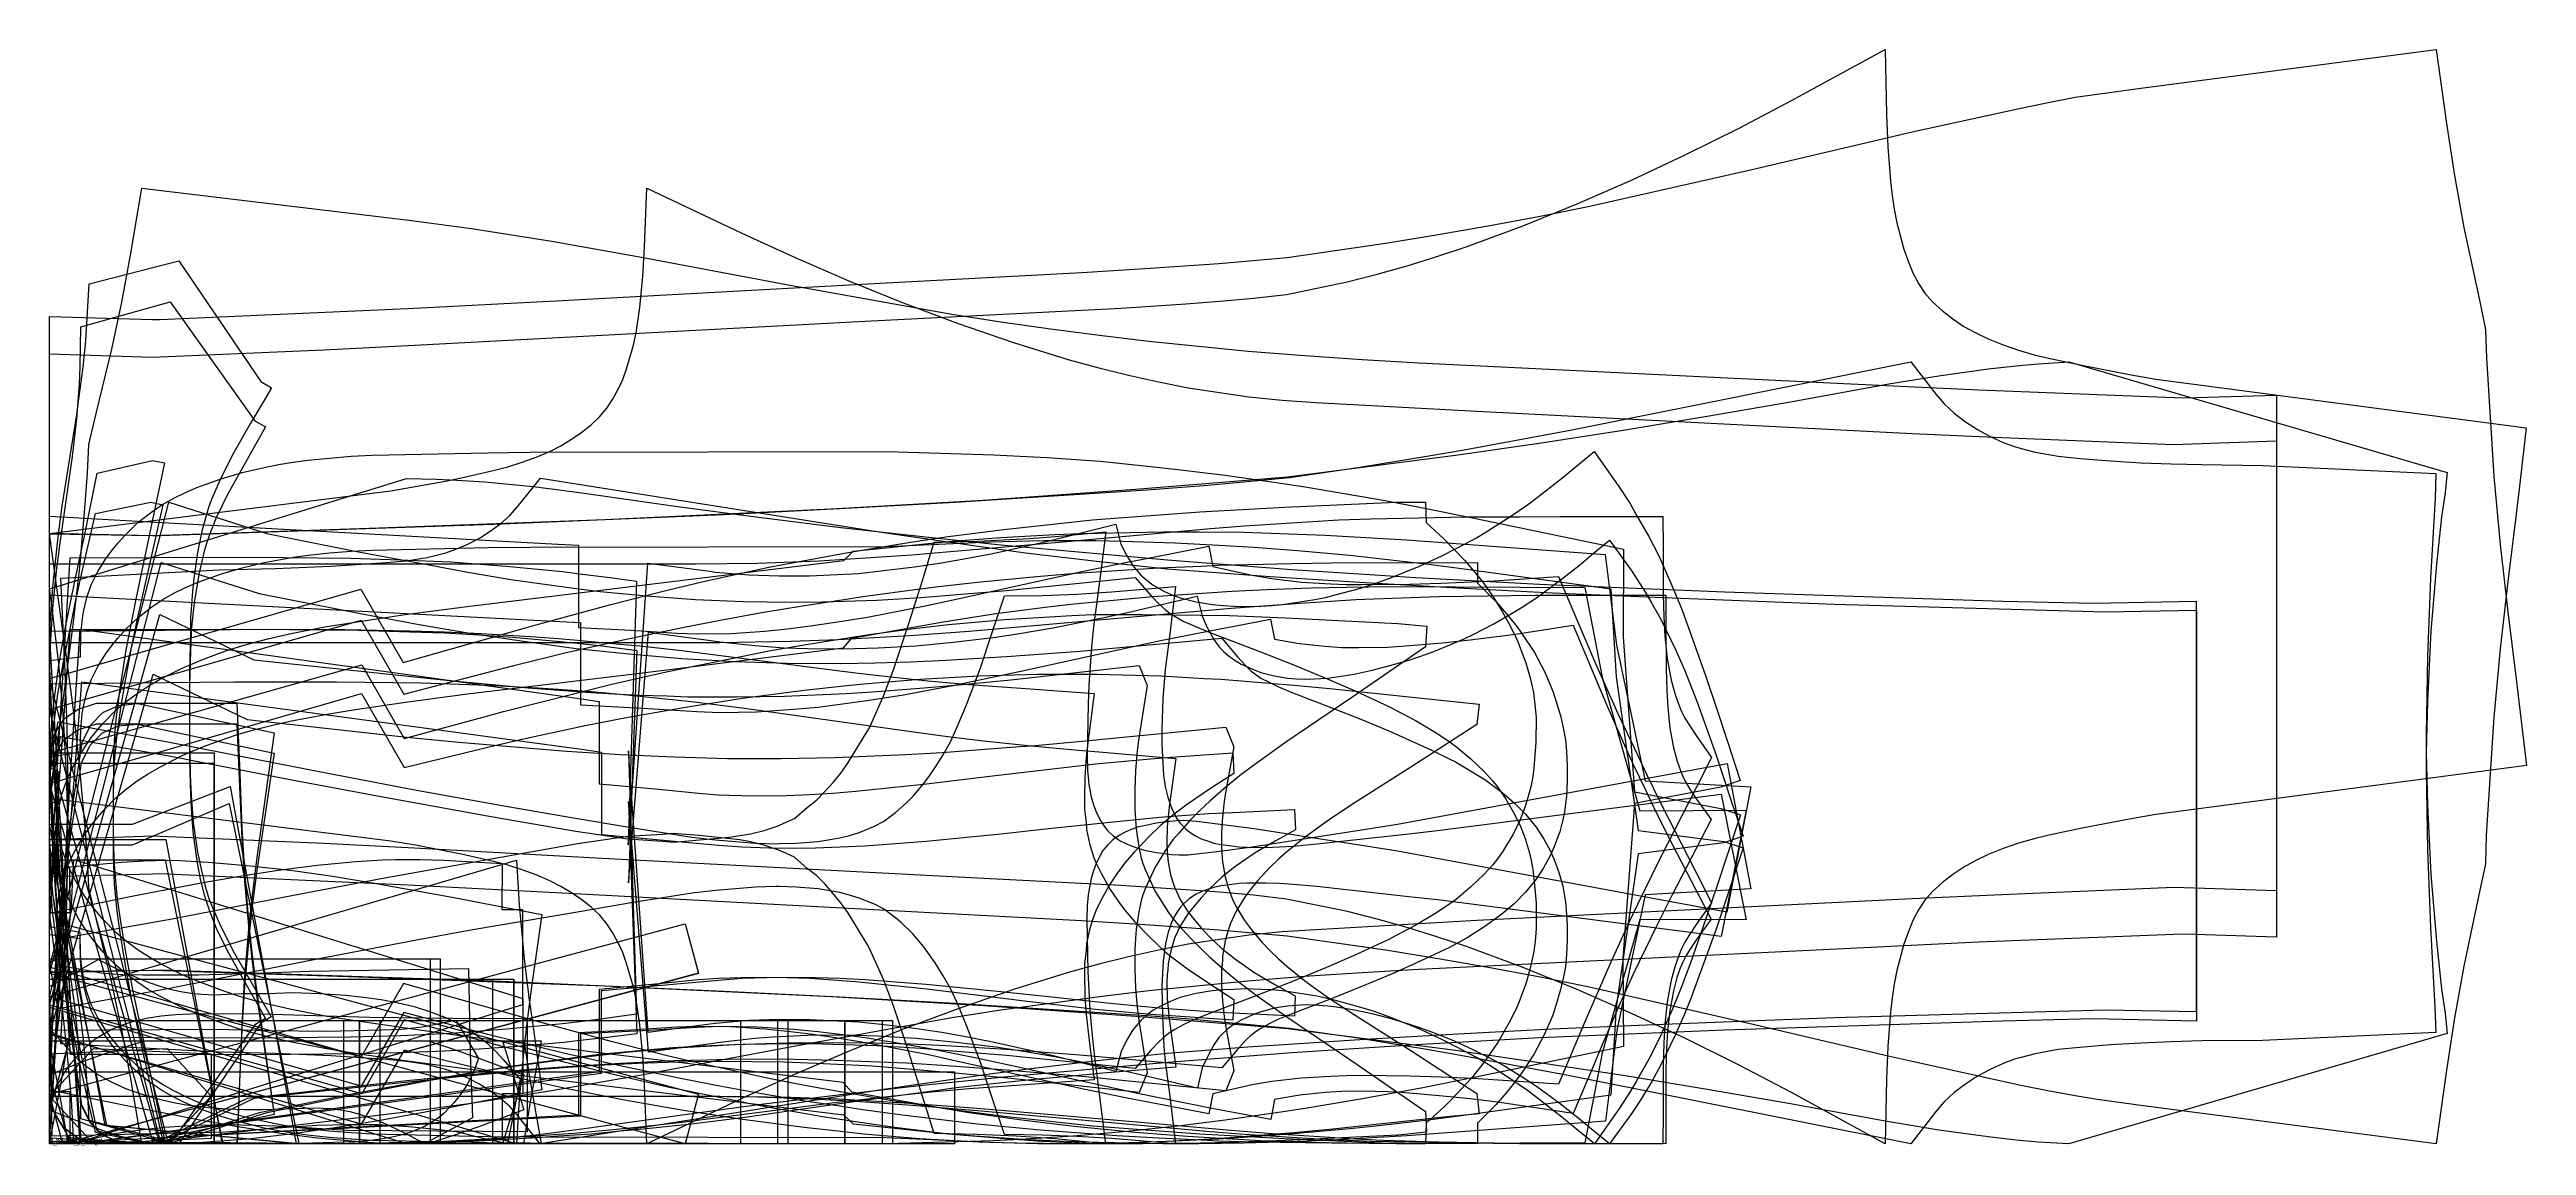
# Model space of a CAD drawing. Header units: millimetres. Extents: x 0 to 1204, y -1 to 532.
import ezdxf

# ---------------------------------------------------------------- set-up
doc = ezdxf.new("R2010")
doc.units = ezdxf.units.MM
doc.layers.add('1', color=7, linetype='Continuous')
doc.layers.add('19', color=7, linetype='Continuous')

# ---------------------------------------------------------------- blocks, each defined once
blk = doc.blocks.new('PART001')
at = {"layer": '1'}
blk.add_lwpolyline([(0, 243.7), (41, 243.7), (325.9, 243.7), (360.5, 244.3), (383.5, 245.1), (418.1, 247.1), (447.1, 249.2), (534.2, 256.8), (574.5, 260.3), (608.1, 262.8), (635.2, 264.5), (661.9, 265.6), (675.5, 266), (722.6, 266.6), (736, 266.6), (786, 266.7), (786, 251.7), (786.1, 230.8), (786.4, 220.4), (786.9, 212.1), (787.9, 202.1), (789.7, 192.4), (791.4, 186), (793, 181.4), (794.2, 178.5), (795.8, 175.5), (797.6, 172.3), (800.9, 167.5), (808, 157.6), (800.5, 143.2), (789, 121), (781.2, 105.5), (775.9, 94.4), (770.1, 82.4), (763, 66.9), (753.5, 44.7), (751, 38.8), (740.9, 14.8), (704.1, 20.3), (690.8, 21.9), (677.5, 23.2), (657.5, 24.9), (650.8, 25.3), (644.7, 25.5), (636.5, 25.6), (628.3, 25.4), (620.1, 25), (607.9, 23.6), (595.6, 21.6), (593.8, 11.8), (564.3, 17.4), (528.3, 24.7), (472.4, 36.9), (451.5, 41.5), (427.2, 46.3), (415.3, 48.4), (397.5, 51.3), (385.6, 53), (373.7, 54.4), (361.8, 55.6), (343.9, 56.8), (326, 57.1), (314.7, 56.6), (288.4, 55), (258.2, 53.5), (258.2, 13.5), (248.3, 13), (40, 2.1), (0, 0), (0, 52.1), (0, 228.7)], close=True, dxfattribs=at)
at = {"layer": '19'}
blk.add_text('PART001', height=1, dxfattribs=at).set_placement((0, 0))
blk = doc.blocks.new('PART002')
at = {"layer": '1'}
blk.add_lwpolyline([(0, 281.9), (41, 281.9), (314.5, 281.9), (344.4, 282.2), (374.2, 283.3), (394.3, 284.6), (419.3, 286.3), (449.2, 288.8), (494.6, 292.8), (564.5, 299.1), (581, 300.3), (611.5, 302.3), (626.9, 303.2), (642.4, 303.8), (689.2, 304.7), (714.7, 304.8), (734.5, 304.9), (784.5, 304.9), (784.6, 289.9), (784.6, 267.2), (784.9, 256), (785.5, 246.8), (786.6, 235.9), (788.5, 225.4), (790.4, 218.4), (792.2, 213.3), (793.6, 210.2), (795.2, 206.9), (797.2, 203.6), (800.7, 198.4), (808.2, 187.8), (800.9, 173.4), (783.2, 138.8), (772.2, 116.3), (768.3, 108.2), (758.5, 86.9), (746.1, 58.2), (733.8, 29.1), (692.2, 31.8), (676.7, 32.5), (661.3, 32.9), (638, 33.2), (630.3, 33), (623.1, 32.8), (608.7, 31.9), (594.3, 30.3), (584.8, 28.7), (565.6, 24.4), (563.7, 14.6), (534.2, 20.2), (524, 22.2), (502.8, 26.6), (442.3, 39.9), (427.4, 43.2), (397.7, 48.9), (381.1, 51.7), (370, 53.3), (358.9, 54.6), (347.8, 55.8), (331.2, 56.9), (314.6, 57.1), (305, 56.8), (282.7, 55.3), (257.2, 54), (257.2, 14), (247.2, 13.5), (40, 2.1), (0, 0), (0, 52.1), (0, 266.9)], close=True, dxfattribs=at)
at = {"layer": '19'}
blk.add_text('PART002', height=1, dxfattribs=at).set_placement((0, 0))
blk = doc.blocks.new('PART003')
at = {"layer": '1'}
blk.add_lwpolyline([(1160.5, 531.8), (1165.5, 495.9), (1169.4, 470.6), (1173.9, 445.4), (1181.4, 410.8), (1184.3, 396.5), (1184.5, 395.5), (1184.9, 382), (1188.5, 324.4), (1191.6, 291.2), (1195.3, 258.5), (1199.4, 225.8), (1200.8, 213.7), (1204.4, 183.8), (1024.2, 160.1), (1012.2, 158), (989.1, 153.6), (972.9, 150.2), (965.1, 148.3), (957.4, 146.1), (949.9, 143.5), (942.7, 140.7), (936.7, 137.7), (930.9, 134.5), (925.5, 130.9), (920.4, 127), (915.8, 122.8), (911.8, 118.4), (908.8, 113.7), (906.1, 108.5), (903.7, 102.8), (901.6, 97), (898.3, 84.2), (897, 77.6), (896, 70.9), (895.1, 64), (893.9, 47.3), (893.3, 31.5), (892.6, 0), (847.1, 24.9), (821.5, 38.2), (795.5, 51.2), (769.3, 63.4), (742.8, 75), (716, 85.9), (689, 95.9), (674.6, 100.6), (660.1, 105.1), (645.6, 109.2), (631.1, 112.9), (601.5, 119), (585.4, 120.8), (569.1, 122.3), (552.6, 123.5), (520.9, 125.6), (457.4, 128.8), (265.6, 138.9), (177.5, 143.7), (133.4, 145.9), (50, 149.5), (0, 147.8), (0, 402), (50, 400.7), (53.6, 400.6), (174.2, 406), (249.2, 409.9), (400.8, 418.1), (501.9, 423.4), (535.1, 425.5), (568.6, 427.9), (601.8, 430.8), (650.8, 437.9), (675.2, 441.9), (699.5, 446.1), (724, 450.7), (748.1, 455.5), (827.1, 473.4), (894.1, 489.1), (905.7, 491.8), (958.6, 503.4), (971.8, 506.1), (985, 508.6), (995.6, 510.2), (1016.9, 513.1)], close=True, dxfattribs=at)
at = {"layer": '19'}
blk.add_text('PART003', height=1, dxfattribs=at).set_placement((0, 0))
blk = doc.blocks.new('PART004')
at = {"layer": '1'}
blk.add_lwpolyline([(0, 35), (440, 35), (440, 0), (0, 0)], close=True, dxfattribs=at)
at = {"layer": '19'}
blk.add_text('PART004', height=1, dxfattribs=at).set_placement((0, 0))
blk = doc.blocks.new('PART005')
at = {"layer": '1'}
blk.add_lwpolyline([(0, 23.1), (0, 38.1), (0, 214.7), (0, 266.8), (40, 264.7), (248.2, 253.8), (258.2, 253.3), (258.2, 213.3), (288.3, 211.7), (314.7, 210.1), (326, 209.7), (343.8, 210), (361.7, 211.2), (373.6, 212.3), (385.5, 213.8), (397.4, 215.5), (415.3, 218.3), (439.2, 222.8), (451.4, 225.3), (472.3, 229.8), (540.2, 244.6), (564.2, 249.4), (593.7, 255), (595.6, 245.2), (607.8, 243.1), (620.1, 241.8), (628.3, 241.3), (636.4, 241.2), (650.7, 241.4), (657.4, 241.8), (677.4, 243.5), (690.7, 244.9), (712.9, 247.7), (740.9, 252), (753.5, 222), (757.5, 212.4), (763, 199.9), (770, 184.4), (775.8, 172.3), (781.1, 161.3), (789, 145.7), (800.5, 123.5), (807.9, 109.2), (800.8, 99.3), (797.6, 94.4), (795.7, 91.3), (794.2, 88.3), (792.9, 85.4), (791.3, 80.8), (789.6, 74.4), (787.9, 64.7), (786.8, 54.7), (786.3, 46.3), (786, 36), (786, 15.1), (785.9, 0), (735.9, 0.2), (702.3, 0.3), (675.4, 0.8), (648.4, 1.7), (635.1, 2.3), (594.6, 4.9), (574.4, 6.5), (534.2, 10), (464.5, 16.1), (447, 17.5), (418.1, 19.6), (383.5, 21.7), (360.5, 22.5), (325.9, 23.1), (41, 23.1)], close=True, dxfattribs=at)
at = {"layer": '19'}
blk.add_text('PART005', height=1, dxfattribs=at).set_placement((0, 0))
blk = doc.blocks.new('PART006')
at = {"layer": '1'}
blk.add_lwpolyline([(0, 23.1), (0, 38.1), (0, 252.8), (0, 305), (40, 302.8), (247.2, 291.5), (257.2, 290.9), (257.2, 251), (282.7, 249.6), (305, 248.2), (314.6, 247.8), (331.2, 248.1), (347.8, 249.2), (358.9, 250.3), (370, 251.7), (381.1, 253.3), (397.7, 256), (427.4, 261.8), (442.3, 265.1), (502.8, 278.3), (524, 282.7), (534.2, 284.7), (563.7, 290.4), (565.6, 280.6), (584.8, 276.3), (594.3, 274.7), (608.7, 273), (623.1, 272.1), (630.3, 271.9), (638, 271.8), (661.3, 272), (676.7, 272.5), (702.6, 273.7), (733.8, 275.8), (746.1, 246.8), (751.8, 233.5), (762.4, 209.4), (772.3, 188.7), (776.7, 179.4), (783.2, 166.1), (800.9, 131.5), (808.2, 117.2), (800.7, 106.6), (797.2, 101.4), (795.2, 98.1), (793.6, 94.8), (792.2, 91.6), (790.4, 86.6), (788.5, 79.6), (786.6, 69), (785.5, 58.1), (784.9, 49), (784.6, 37.7), (784.6, 15.1), (784.5, 0), (734.5, 0.1), (714.7, 0.1), (689.2, 0.3), (642.4, 1.2), (626.9, 1.8), (611.5, 2.6), (581, 4.6), (564.5, 5.9), (494.6, 12.1), (449.2, 16.2), (419.3, 18.6), (394.3, 20.4), (374.2, 21.6), (344.4, 22.7), (314.5, 23.1), (41, 23.1)], close=True, dxfattribs=at)
at = {"layer": '19'}
blk.add_text('PART006', height=1, dxfattribs=at).set_placement((0, 0))
blk = doc.blocks.new('PART007')
at = {"layer": '1'}
blk.add_lwpolyline([(57.2, 46.4), (78.6, 23.2), (57.1, 0), (0, 2.7), (0, 43.8)], close=True, dxfattribs=at)
at = {"layer": '19'}
blk.add_text('PART007', height=1, dxfattribs=at).set_placement((0, 0))
blk = doc.blocks.new('PART008')
at = {"layer": '1'}
blk.add_lwpolyline([(0, 0), (0, 60), (35, 60), (115.6, 60), (160.6, 60), (160.6, 0), (115.6, 0), (35, 0)], close=True, dxfattribs=at)
at = {"layer": '19'}
blk.add_text('PART008', height=1, dxfattribs=at).set_placement((0, 0))
blk = doc.blocks.new('PART009')
at = {"layer": '1'}
blk.add_lwpolyline([(21.4, 46.4), (78.6, 43.7), (78.6, 2.6), (21.4, 0), (0, 23.2)], close=True, dxfattribs=at)
at = {"layer": '19'}
blk.add_text('PART009', height=1, dxfattribs=at).set_placement((0, 0))
blk = doc.blocks.new('PART010')
at = {"layer": '1'}
blk.add_lwpolyline([(315.5, 82.8), (6.4, 0), (0, 24.1), (309.1, 107)], close=True, dxfattribs=at)
at = {"layer": '19'}
blk.add_text('PART010', height=1, dxfattribs=at).set_placement((0, 0))
blk = doc.blocks.new('PART011')
at = {"layer": '1'}
blk.add_lwpolyline([(44.9, 464.4), (176, 448.7), (205.1, 444.8), (244.2, 438.7), (283.3, 431.8), (288.6, 430.8), (360.9, 417.2), (438.8, 403.2), (462.6, 399.5), (486.7, 396.1), (510.6, 393), (534.6, 390.1), (582.8, 385.3), (610.4, 383.1), (638.2, 381.2), (665.8, 379.6), (875.8, 369.4), (938.1, 366.5), (1032.9, 362.7), (1038.3, 362.5), (1082.9, 363.9), (1082.9, 122.9), (1032.9, 124.6), (949.3, 121.1), (905.7, 119.1), (694.1, 108.5), (615.8, 104.1), (599.3, 103), (583.1, 101.4), (553.7, 97), (539.3, 94.1), (524.7, 90.9), (510.2, 87.3), (495.9, 83.4), (468.8, 75), (441.8, 65.7), (415.1, 55.7), (388.8, 45.1), (362.5, 33.8), (336.6, 22), (290.5, 0), (289.3, 28.5), (288.5, 42.8), (287.1, 57.9), (285.2, 70.2), (283.9, 76.2), (280.6, 87.7), (278.7, 93), (276.4, 98), (273.8, 102.7), (271, 107), (267.5, 111.1), (263.4, 115), (258.8, 118.6), (253.8, 122), (248.6, 125.1), (243.2, 127.9), (236.7, 130.7), (229.8, 133.2), (222.8, 135.4), (215.8, 137.3), (201, 140.6), (177.9, 145.1), (166, 147.1), (0, 167.8), (4.2, 197.7), (8.3, 227.5), (11.7, 253.6), (14.7, 280.1), (17.3, 310.8), (18.4, 326.1), (19.1, 339.7), (19.3, 340.6), (22.7, 354.9), (30.3, 386.2), (35.1, 409), (39.3, 431.9)], close=True, dxfattribs=at)
at = {"layer": '19'}
blk.add_text('PART011', height=1, dxfattribs=at).set_placement((0, 0))
blk = doc.blocks.new('PART012')
at = {"layer": '1'}
blk.add_lwpolyline([(230, 67.6), (11.8, 0), (10.6, 21.7), (8.3, 48), (6.1, 66.9), (4.6, 78.1), (0, 112.1), (40, 120.3), (73.8, 126.8), (92.5, 130.1), (111.2, 133), (130.1, 135.4), (149, 137.2), (161.7, 138), (168.1, 138.2), (172.2, 138.2), (180.1, 138.2), (191.9, 137.8), (220.1, 136.2), (220, 113.9), (230, 113.9)], close=True, dxfattribs=at)
at = {"layer": '19'}
blk.add_text('PART012', height=1, dxfattribs=at).set_placement((0, 0))
blk = doc.blocks.new('PART013')
at = {"layer": '1'}
blk.add_lwpolyline([(0, 0), (0, 138), (56.2, 138), (84.3, 0)], close=True, dxfattribs=at)
at = {"layer": '19'}
blk.add_text('PART013', height=1, dxfattribs=at).set_placement((0, 0))
blk = doc.blocks.new('PART014')
at = {"layer": '1'}
blk.add_lwpolyline([(1043.9, 59.7), (993.9, 60.8), (949.8, 59.7), (814.4, 55.3), (724.6, 51.5), (664.3, 48.2), (604, 44.3), (543.7, 39.6), (464.2, 32.5), (424.5, 28.4), (384.7, 23.9), (344.8, 18.9), (305.4, 13.7), (258.8, 7.1), (244.1, 5.2), (235.2, 4.1), (211.8, 1.8), (198, 0.9), (188.1, 0.4), (173.6, 0), (0, 53.8), (1.1, 61.8), (2.3, 71.3), (4.5, 90.2), (6.8, 116.5), (8.3, 144), (8.7, 159.8), (9, 171.4), (8.6, 202.6), (7.5, 233.5), (5.5, 274.9), (82.6, 278.9), (109.7, 279.6), (136.8, 280.7), (163.9, 282.5), (173.4, 283.4), (183.6, 285), (192.7, 287.3), (197.6, 289), (203.4, 291.5), (209, 294.4), (214.3, 297.8), (219.3, 301.4), (223.8, 305.4), (227.4, 309.4), (238.7, 323.5), (405.5, 297.1), (457.2, 289.6), (474.5, 287.3), (509.2, 283.1), (543.5, 279.5), (593.5, 275.7), (639.7, 272.8), (684.8, 270.2), (730.8, 267.8), (776.5, 265.8), (867.9, 262.3), (993.9, 258.7), (999.9, 258.5), (1043.9, 259.4)], close=True, dxfattribs=at)
at = {"layer": '19'}
blk.add_text('PART014', height=1, dxfattribs=at).set_placement((0, 0))
blk = doc.blocks.new('PART015')
at = {"layer": '1'}
blk.add_lwpolyline([(58, 311.9), (105.7, 296.7), (150.2, 287.7), (183.6, 281.5), (203.4, 277.8), (224.3, 274.3), (252.5, 270.4), (267.7, 268.5), (290.2, 266.3), (303.2, 265.3), (314.1, 264.5), (337.2, 263.6), (360.4, 263.3), (375.8, 263.4), (402.2, 264.3), (423.6, 265.6), (443.2, 267.1), (465.4, 269), (527.9, 275.3), (535.6, 266.4), (539.7, 262.2), (542.4, 259.7), (544.9, 257.8), (547.3, 256.3), (551.3, 254.1), (555.7, 252), (563.4, 248.8), (588, 239.4), (604.5, 233), (621, 226.2), (634.8, 220.2), (651.5, 212.4), (654.3, 211), (664.5, 205.6), (674.5, 199.6), (681, 195.3), (684.2, 193), (691.1, 187.2), (697.6, 181), (701.7, 176.4), (703.6, 174.1), (707.9, 167.9), (711.7, 161.4), (715.1, 154.8), (717.5, 148.4), (719.4, 142), (720.5, 137.7), (721.3, 133.4), (721.8, 129.1), (722.8, 116.9), (722.8, 104.7), (722.4, 98.4), (721.5, 92.6), (720, 85.4), (718, 78.2), (713.9, 67.4), (710.4, 60.1), (704.4, 49.6), (702, 46), (697, 38.9), (691.4, 31.9), (681.6, 21.4), (678.3, 18.1), (669.4, 10), (669.1, 0), (654.9, 0.1), (600.6, 2.4), (559.3, 4.8), (518, 7.8), (507.3, 8.6), (464.2, 13.3), (437, 16.8), (409.7, 20.9), (376.2, 26.7), (363.8, 29.1), (349.7, 31.7), (318.7, 38.5), (300.4, 42.8), (273.1, 49.7), (234.9, 60.1), (212.7, 66.5), (172.1, 78), (151.5, 42.3), (48.1, 72), (0, 85.8), (12.1, 132.8)], close=True, dxfattribs=at)
at = {"layer": '19'}
blk.add_text('PART015', height=1, dxfattribs=at).set_placement((0, 0))
blk = doc.blocks.new('PART016')
at = {"layer": '1'}
blk.add_lwpolyline([(21.4, 0), (0, 23.2), (21.4, 46.4), (78.6, 43.7), (78.6, 2.6)], close=True, dxfattribs=at)
at = {"layer": '19'}
blk.add_text('PART016', height=1, dxfattribs=at).set_placement((0, 0))
blk = doc.blocks.new('PART017')
at = {"layer": '1'}
blk.add_lwpolyline([(150.7, 60), (150.7, 0), (115.7, 0), (35, 0), (0, 0), (0, 60), (35, 60), (115.7, 60)], close=True, dxfattribs=at)
at = {"layer": '19'}
blk.add_text('PART017', height=1, dxfattribs=at).set_placement((0, 0))
blk = doc.blocks.new('PART018')
at = {"layer": '1'}
blk.add_lwpolyline([(57.2, 0), (0, 2.7), (0, 43.8), (57.2, 46.4), (78.6, 23.2)], close=True, dxfattribs=at)
at = {"layer": '19'}
blk.add_text('PART018', height=1, dxfattribs=at).set_placement((0, 0))
blk = doc.blocks.new('PART019')
at = {"layer": '1'}
blk.add_lwpolyline([(54.3, 0), (12.1, 164), (0, 211.1), (48.1, 224.9), (151.5, 254.5), (172.2, 218.6), (213.3, 229.3), (225.7, 232.5), (250.5, 238.6), (279, 245), (307.7, 251), (326.9, 254.7), (346.4, 258.2), (366.2, 261.5), (385.3, 264.4), (395.4, 266), (413.5, 268.5), (432.2, 270.8), (451.3, 272.9), (479.9, 275.7), (499.1, 277.3), (518.9, 278.7), (539.4, 279.9), (560.2, 280.8), (568.4, 281.2), (604.2, 282.1), (623.3, 282.3), (694.4, 282.6), (694.4, 272.5), (703.2, 263.6), (708.5, 257.6), (713.6, 251.3), (715.8, 248.2), (722, 238.8), (726.9, 229.6), (729.7, 223.1), (730.9, 220), (733, 213.8), (734.8, 207.6), (736.2, 201.4), (737.1, 196.4), (737.7, 190.8), (738, 183.5), (737.9, 176.3), (737.6, 169), (736.6, 161.3), (735.8, 157.4), (734.3, 151.7), (733, 147.9), (731.4, 144), (729.6, 140), (726.5, 134.2), (722.8, 128.6), (717.7, 122.4), (712.1, 116.7), (706.1, 111.6), (697.9, 105.6), (689.4, 100.2), (680.7, 95.5), (678.3, 94.3), (664.1, 87.6), (652.5, 82.4), (638.5, 76.6), (624.5, 71), (603.7, 63.1), (597.2, 60.4), (593, 58.3), (589, 56.1), (586.7, 54.6), (584.2, 52.7), (581.6, 50.2), (577.6, 45.9), (570.1, 36.9), (501, 43.1), (465.4, 45.8), (435.9, 47.6), (418.6, 48.4), (401.5, 48.9), (384.5, 49.1), (358.7, 49), (333.1, 48.2), (322.1, 47.5), (307.5, 46.7), (281.9, 44.5), (256.2, 41.7), (230.4, 38.3), (204.4, 34.4), (179.7, 30.2), (151.2, 24.9), (102, 15.1)], close=True, dxfattribs=at)
at = {"layer": '19'}
blk.add_text('PART019', height=1, dxfattribs=at).set_placement((0, 0))
blk = doc.blocks.new('PART020')
at = {"layer": '1'}
blk.add_lwpolyline([(409.9, 0.1), (334.9, 0.1), (104.9, 0.1), (79.9, 0.1), (0, 0), (0, 12), (0, 60), (79.9, 60), (104.9, 60), (409.9, 60)], close=True, dxfattribs=at)
at = {"layer": '19'}
blk.add_text('PART020', height=1, dxfattribs=at).set_placement((0, 0))
blk = doc.blocks.new('PART021')
at = {"layer": '1'}
blk.add_lwpolyline([(1043.8, 263.8), (1043.8, 64.1), (999.8, 65), (993.8, 64.8), (867.9, 61.2), (776.5, 57.7), (730.7, 55.7), (684.8, 53.3), (639.6, 50.7), (582.7, 47), (543.5, 44), (509.2, 40.4), (474.5, 36.2), (457.2, 33.9), (405.5, 26.4), (238.6, 0), (227.4, 14.1), (223.8, 18.1), (219.3, 22), (214.3, 25.7), (209, 29.1), (203.4, 32), (197.6, 34.5), (192.7, 36.2), (183.5, 38.5), (173.4, 40.1), (163.8, 41), (136.8, 42.8), (109.7, 43.9), (82.6, 44.5), (5.5, 48.6), (7.4, 90), (8.5, 120.9), (8.9, 152), (8.7, 163.7), (8.3, 179.5), (6.8, 207), (4.5, 233.3), (2.3, 252.2), (1.1, 261.7), (0, 269.7), (173.6, 323.4), (188, 323.1), (198, 322.6), (211.7, 321.7), (235.2, 319.4), (244.1, 318.3), (258.8, 316.4), (305.4, 309.8), (344.8, 304.5), (384.7, 299.6), (424.4, 295.1), (464.2, 291), (543.6, 283.9), (604, 279.2), (664.3, 275.3), (724.5, 272), (814.4, 268.2), (949.8, 263.8), (993.8, 262.7)], close=True, dxfattribs=at)
at = {"layer": '19'}
blk.add_text('PART021', height=1, dxfattribs=at).set_placement((0, 0))
blk = doc.blocks.new('PART022')
at = {"layer": '1'}
blk.add_lwpolyline([(440, 35), (440, 0), (0, 0), (0, 35)], close=True, dxfattribs=at)
at = {"layer": '19'}
blk.add_text('PART022', height=1, dxfattribs=at).set_placement((0, 0))
blk = doc.blocks.new('PART023')
at = {"layer": '1'}
blk.add_lwpolyline([(57.9, 0), (12, 179.1), (0, 226.1), (48, 239.9), (151.4, 269.6), (172, 233.9), (212.6, 245.4), (234.8, 251.8), (273, 262.2), (300.3, 269.1), (318.6, 273.4), (349.7, 280.2), (363.7, 282.8), (387.3, 287.2), (418.7, 292.4), (436.9, 295.1), (464.1, 298.6), (507.2, 303.3), (517.9, 304.1), (559.3, 307.1), (600.6, 309.5), (654.8, 311.8), (669, 311.9), (669.4, 301.9), (678.2, 293.8), (688, 283.6), (694.2, 276.4), (696.9, 273), (701.9, 265.9), (706.4, 258.8), (710.3, 251.8), (713.8, 244.5), (717.9, 233.7), (720, 226.5), (721.5, 219.3), (722.3, 213.5), (722.8, 207.2), (722.7, 195), (721.8, 182.8), (721.2, 178.5), (720.4, 174.2), (719.3, 169.9), (717.4, 163.5), (715, 157.1), (711.7, 150.5), (706.5, 141.9), (703.6, 137.8), (701.6, 135.5), (697.5, 130.9), (691, 124.7), (684.1, 118.9), (680.9, 116.6), (674.4, 112.3), (664.4, 106.3), (654.2, 100.9), (651.5, 99.5), (634.7, 91.7), (621, 85.7), (604.4, 78.9), (587.9, 72.5), (563.3, 63.1), (555.6, 59.9), (551.3, 57.8), (547.2, 55.6), (544.8, 54.1), (542.3, 52.2), (539.6, 49.7), (535.5, 45.5), (527.9, 36.6), (465.4, 42.9), (443.1, 44.8), (423.5, 46.3), (402.2, 47.6), (375.7, 48.5), (360.4, 48.6), (337.2, 48.3), (314, 47.4), (303.1, 46.6), (290.2, 45.6), (267.6, 43.4), (238, 39.5), (224.2, 37.6), (203.3, 34.1), (183.5, 30.4), (150.2, 24.2), (105.6, 15.1)], close=True, dxfattribs=at)
at = {"layer": '19'}
blk.add_text('PART023', height=1, dxfattribs=at).set_placement((0, 0))
blk = doc.blocks.new('PART024')
at = {"layer": '1'}
blk.add_lwpolyline([(386.7, 60), (386.7, 0), (346.7, 0), (65, 0), (40, 0), (0, 0), (0, 60), (40, 60), (65, 60), (346.7, 60)], close=True, dxfattribs=at)
at = {"layer": '19'}
blk.add_text('PART024', height=1, dxfattribs=at).set_placement((0, 0))
blk = doc.blocks.new('PART025')
at = {"layer": '1'}
blk.add_lwpolyline([(239, 50), (233.6, 19.5), (230.5, 0), (46.3, 0), (39.3, 2), (26.1, 6.4), (16.2, 10), (0, 16.4), (9.7, 50)], close=True, dxfattribs=at)
at = {"layer": '19'}
blk.add_text('PART025', height=1, dxfattribs=at).set_placement((0, 0))
blk = doc.blocks.new('PART026')
at = {"layer": '1'}
blk.add_lwpolyline([(0, 83.2), (0, 296.5), (50, 295.7), (54, 295.6), (215.8, 301.1), (328, 305.9), (384.1, 308.7), (440.4, 311.8), (533.6, 317.8), (563.2, 320.1), (602.9, 323.9), (636.2, 328.7), (670.7, 334.3), (687.9, 337.3), (739.4, 346.9), (905.1, 380), (917.3, 364.1), (921.3, 359.6), (926.2, 355.1), (931.7, 350.9), (937.5, 347.1), (943.7, 343.8), (950, 340.9), (955.4, 338.9), (958.7, 338), (965.5, 336.2), (976.7, 334.2), (987.4, 333.1), (1002.1, 331.9), (1016.9, 331), (1031.7, 330.4), (1046.5, 330.1), (1076.2, 329.7), (1160.4, 325.8), (1160, 313.6), (1157.8, 274.9), (1156.2, 236.9), (1155.6, 198.6), (1155.7, 190), (1156.2, 164.8), (1157.9, 130.9), (1160.6, 98.5), (1163.1, 75.3), (1164.8, 63.6), (1165, 61.8), (1165.9, 53.7), (981.9, 0), (967, 0.9), (957.9, 1.7), (954.8, 2), (942.7, 3.4), (918.6, 6.7), (899.4, 9.9), (894.4, 10.7), (846.6, 19.4), (806.1, 26.5), (765.2, 33.2), (724.4, 39.4), (683.6, 45.3), (601.9, 55.9), (528, 61.9), (454.1, 67.1), (380.2, 71.4), (270, 76.6), (160.3, 80.7), (50, 84.3)], close=True, dxfattribs=at)
at = {"layer": '19'}
blk.add_text('PART026', height=1, dxfattribs=at).set_placement((0, 0))
blk = doc.blocks.new('PART027')
at = {"layer": '1'}
blk.add_lwpolyline([(0, 0), (0, 80), (215.4, 80), (215.4, 0)], close=True, dxfattribs=at)
at = {"layer": '19'}
blk.add_text('PART027', height=1, dxfattribs=at).set_placement((0, 0))
blk = doc.blocks.new('PART028')
at = {"layer": '1'}
blk.add_lwpolyline([(285.4, 273.4), (281.4, 145.4), (282.4, 157.3), (291, 282.2), (321, 278.3), (323.8, 277.9), (340.1, 276.5), (354.7, 276), (369.5, 276.1), (393.3, 277.2), (404.2, 278.5), (420.6, 280.5), (433.7, 282.4), (443.7, 284.1), (458.6, 286.9), (484.7, 292.8), (518.5, 301.2), (520.9, 291.5), (523.7, 286.1), (526.8, 281), (530.5, 276.5), (533.5, 273.9), (536.7, 271.5), (542.2, 268.4), (546.5, 266.5), (549.7, 265.3), (557.5, 263.4), (565.4, 262.2), (570.7, 261.6), (576, 261.3), (581.2, 261.2), (589.1, 261.3), (594.3, 261.6), (599.6, 262.1), (615.3, 264.6), (620.5, 265.6), (625.8, 266.9), (636.3, 269.8), (644.1, 272.2), (652.5, 275.2), (666.2, 280.7), (677.3, 285.9), (688.3, 291.6), (693.8, 294.5), (699.4, 297.9), (710.5, 305), (718.6, 310.6), (724.2, 314.8), (735.2, 323.4), (743.4, 330.1), (751.1, 336.4), (763.1, 319.5), (768.8, 310.8), (771.4, 306.1), (777.6, 295.2), (782.7, 285.4), (788.9, 271.3), (793.5, 260.1), (797.6, 249), (805.3, 227.1), (810.9, 210.8), (815.9, 195.6), (822.1, 176.6), (812.6, 173.4), (770.7, 165.4), (765, 90.2), (765.3, 47.4), (692.7, 32.3), (666.9, 27.1), (636.5, 21.5), (610.5, 17.2), (597.5, 15.2), (571.6, 11.5), (549.9, 8.8), (523.9, 6), (497.7, 3.7), (472, 2.1), (459, 1.5), (407, 0), (233.5, 0.3), (213, 0.5), (156.8, 1.7), (146.6, 2.3), (136, 3.1), (125.5, 4.2), (118.5, 5.2), (111.4, 6.4), (104.3, 7.7), (90, 11.3), (82.9, 13.4), (71.7, 17.5), (66, 19.9), (60.4, 22.7), (55, 25.7), (49.6, 29.3), (43, 34.6), (36.9, 40.4), (33.2, 44.6), (29.9, 48.6), (27.2, 52.4), (23.5, 58.3), (20.2, 64.8), (18.1, 70.9), (16.6, 77), (15.4, 85.1), (15.1, 89), (14.9, 99.7), (0, 101.6), (1.8, 148), (3.6, 179.2), (10.1, 284.8), (50.2, 284.9), (98.2, 285.2), (146.4, 284.6), (170.5, 283.9), (194.9, 282.8), (222.1, 280.7), (249.4, 278.1), (256.5, 277.2), (273.8, 275.1)], close=True, dxfattribs=at)
at = {"layer": '19'}
blk.add_text('PART028', height=1, dxfattribs=at).set_placement((0, 0))
blk = doc.blocks.new('PART029')
at = {"layer": '1'}
blk.add_lwpolyline([(285.5, 239.8), (281.5, 126.9), (291.3, 248.7), (321.5, 244.6), (325.9, 244), (343, 242.2), (357.2, 241.1), (368.6, 240.7), (385.7, 240.5), (402.9, 241), (421.2, 242.1), (439.4, 243.8), (443.4, 244.3), (460.1, 246.3), (471.6, 248.1), (488.8, 251), (512, 255.6), (524.1, 258.3), (558.1, 266.2), (560.4, 256.5), (563.1, 250.6), (566.2, 245.1), (568.6, 241.7), (570.9, 239.2), (572.9, 237.5), (576.1, 235.2), (579.5, 233.1), (585.8, 230.3), (589, 229.1), (595.4, 227.4), (601.9, 226.4), (606.3, 226), (610.6, 225.9), (615, 226), (621.5, 226.4), (630.1, 227.6), (634.4, 228.3), (643.1, 230.2), (651.7, 232.4), (660.4, 234.9), (666.8, 237), (673.9, 239.6), (687.8, 245.5), (692.5, 247.7), (701.9, 252.6), (711.2, 257.9), (716, 260.8), (723, 265.4), (734.6, 273.9), (743.9, 281.3), (750.8, 287), (758.5, 293.4), (769.4, 278.3), (776.1, 268), (779, 263), (783.5, 255), (790.6, 240.3), (795, 230.3), (800, 217.5), (801.4, 213.8), (810.5, 188.4), (817.1, 168.7), (823.6, 149.5), (814.1, 146.3), (772.4, 141), (761.7, 66.4), (759.1, 23.6), (687.7, 13.8), (670.4, 11.6), (644.9, 8.6), (632.2, 7.3), (606.8, 5), (585.5, 3.4), (568.4, 2.3), (547.1, 1.3), (521.6, 0.4), (496, 0), (470.4, 0.3), (457.4, 0.7), (407, 3), (233.7, 3.3), (213.2, 3.5), (156.9, 4.8), (146.7, 5.3), (136.1, 6.1), (125.7, 7.3), (118.6, 8.2), (111.5, 9.4), (104.4, 10.8), (90.1, 14.3), (83, 16.4), (71.7, 20.5), (66, 23), (60.4, 25.7), (55, 28.8), (49.6, 32.3), (43, 37.6), (36.9, 43.4), (33.2, 47.6), (30, 51.6), (27.2, 55.4), (23.5, 61.3), (20.2, 67.8), (18.1, 73.9), (16.6, 80), (15.4, 88.1), (15.1, 92), (14.9, 102.8), (0, 105.4), (2.2, 142.3), (5.8, 189.7), (10.1, 249.9), (50.2, 250), (100, 250.1), (150.1, 249.6), (175.2, 248.9), (192.1, 248.3), (208.8, 247.3), (225.3, 246.2), (250, 244), (256.5, 243.3), (269.8, 241.9)], close=True, dxfattribs=at)
at = {"layer": '19'}
blk.add_text('PART029', height=1, dxfattribs=at).set_placement((0, 0))
blk = doc.blocks.new('PART030')
at = {"layer": '1'}
blk.add_lwpolyline([(0, 0), (5.8, 30.6), (9.1, 50), (184.1, 50), (195.4, 46.3), (208.7, 41.7), (230.6, 33.6), (220.3, 0)], close=True, dxfattribs=at)
at = {"layer": '19'}
blk.add_text('PART030', height=1, dxfattribs=at).set_placement((0, 0))
blk = doc.blocks.new('PART031')
at = {"layer": '1'}
blk.add_lwpolyline([(0, 0), (0, 35), (440, 35), (440, 0)], close=True, dxfattribs=at)
at = {"layer": '19'}
blk.add_text('PART031', height=1, dxfattribs=at).set_placement((0, 0))
blk = doc.blocks.new('PART032')
at = {"layer": '1'}
blk.add_lwpolyline([(0, 60), (80, 60), (105, 60), (334.9, 60), (404.9, 60), (404.9, 0), (105, 0), (80, 0), (0, 0)], close=True, dxfattribs=at)
at = {"layer": '19'}
blk.add_text('PART032', height=1, dxfattribs=at).set_placement((0, 0))
blk = doc.blocks.new('PART033')
at = {"layer": '1'}
blk.add_lwpolyline([(91.2, 0), (22.9, 0), (13.9, 2.8), (7.2, 7.6), (2.6, 14.5), (0, 23.7), (1.9, 69.1), (3.1, 88.6), (4.2, 102.6), (7, 130.5), (9.3, 149.8), (12, 169.2), (15.8, 195.1), (20, 203.6), (25.9, 209.7), (33.6, 213.1), (43, 214), (109.3, 199.8), (100.6, 138.1), (98.3, 119.4), (96.9, 106.2), (94.7, 79.2), (93.6, 60.5), (92.5, 34.2)], close=True, dxfattribs=at)
at = {"layer": '19'}
blk.add_text('PART033', height=1, dxfattribs=at).set_placement((0, 0))
blk = doc.blocks.new('PART034')
at = {"layer": '1'}
blk.add_lwpolyline([(44.8, 0), (39.3, 32.6), (35.1, 55.5), (30.3, 78.2), (22.6, 109.5), (19.3, 123.8), (19.1, 124.7), (18.4, 138.3), (17.3, 153.6), (14.6, 184.4), (11.7, 210.9), (8.3, 236.9), (4.1, 266.7), (0, 296.6), (166, 317.3), (193.3, 322.2), (201, 323.8), (215.7, 327.2), (222.8, 329.1), (229.8, 331.3), (236.6, 333.7), (243.2, 336.5), (248.6, 339.3), (253.8, 342.4), (258.8, 345.8), (263.3, 349.4), (267.4, 353.4), (271, 357.5), (273.8, 361.7), (276.4, 366.4), (278.7, 371.5), (280.6, 376.7), (283.9, 388.2), (285.2, 394.2), (287.1, 406.5), (288.5, 421.6), (289.3, 436), (290.5, 464.4), (336.6, 442.5), (362.5, 430.7), (388.7, 419.4), (415.1, 408.7), (441.8, 398.7), (468.7, 389.4), (495.8, 381), (510.2, 377.1), (524.7, 373.5), (539.2, 370.3), (553.7, 367.4), (583.1, 363), (599.3, 361.4), (615.8, 360.3), (694.1, 356), (905.7, 345.3), (949.3, 343.3), (1032.8, 339.8), (1082.8, 341.6), (1082.8, 100.5), (1038.3, 101.9), (1032.9, 101.7), (938, 98), (875.7, 95), (665.8, 84.8), (638.2, 83.2), (610.3, 81.3), (582.7, 79.1), (534.6, 74.3), (510.6, 71.5), (486.6, 68.3), (462.5, 64.9), (438.8, 61.3), (360.9, 47.2), (288.6, 33.6), (283.3, 32.6), (244.1, 25.8), (205, 19.6), (175.9, 15.7)], close=True, dxfattribs=at)
at = {"layer": '19'}
blk.add_text('PART034', height=1, dxfattribs=at).set_placement((0, 0))
blk = doc.blocks.new('PART035')
at = {"layer": '1'}
blk.add_lwpolyline([(185, 90), (185, 0), (0, 0), (0, 90)], close=True, dxfattribs=at)
at = {"layer": '19'}
blk.add_text('PART035', height=1, dxfattribs=at).set_placement((0, 0))
blk = doc.blocks.new('PART036')
at = {"layer": '1'}
blk.add_lwpolyline([(0, 0), (0, 90), (189.9, 90), (189.9, 0)], close=True, dxfattribs=at)
at = {"layer": '19'}
blk.add_text('PART036', height=1, dxfattribs=at).set_placement((0, 0))
blk = doc.blocks.new('PART037')
at = {"layer": '1'}
blk.add_lwpolyline([(143, 0), (0, 0), (0, 59.9), (143, 59.9)], close=True, dxfattribs=at)
at = {"layer": '19'}
blk.add_text('PART037', height=1, dxfattribs=at).set_placement((0, 0))
blk = doc.blocks.new('PART038')
at = {"layer": '1'}
blk.add_lwpolyline([(0, 60), (35, 60), (115.6, 60), (160.6, 60), (160.6, 0), (115.6, 0), (35, 0), (0, 0)], close=True, dxfattribs=at)
at = {"layer": '19'}
blk.add_text('PART038', height=1, dxfattribs=at).set_placement((0, 0))
blk = doc.blocks.new('PART039')
at = {"layer": '1'}
blk.add_lwpolyline([(0, 0), (0, 60), (39.9, 60), (270.9, 60), (295.9, 60), (335.9, 60), (335.9, 0), (295.9, 0), (271, 0), (39.9, 0)], close=True, dxfattribs=at)
at = {"layer": '19'}
blk.add_text('PART039', height=1, dxfattribs=at).set_placement((0, 0))
blk = doc.blocks.new('PART040')
at = {"layer": '1'}
blk.add_lwpolyline([(285.6, 53.5), (269.8, 51.5), (256.5, 50), (250.1, 49.3), (225.3, 47.1), (208.9, 46), (192.2, 45.1), (175.3, 44.4), (150.1, 43.7), (100.1, 43.2), (50.3, 43.4), (10.2, 43.5), (5.9, 103.6), (2.2, 151), (0, 187.9), (14.9, 190.5), (15.2, 201.3), (15.9, 209.2), (16.6, 213.3), (18.1, 219.4), (20.3, 225.5), (23.5, 232), (27.2, 238), (30, 241.7), (33.2, 245.7), (37, 249.9), (43, 255.7), (49.7, 261), (55.1, 264.6), (60.5, 267.6), (66.1, 270.4), (71.8, 272.8), (83.1, 276.9), (93.7, 280), (104.4, 282.5), (111.5, 283.9), (118.6, 285.1), (125.7, 286.1), (136.2, 287.2), (146.7, 288), (157, 288.6), (213.3, 289.8), (233.7, 290), (407, 290.3), (457.5, 292.6), (483.1, 293.2), (508.8, 293.2), (521.7, 292.9), (547.2, 292.1), (568.5, 291), (585.6, 290), (606.8, 288.4), (632.2, 286.1), (645, 284.7), (670.5, 281.7), (687.8, 279.5), (759.1, 269.7), (761.7, 226.9), (772.4, 152.3), (814.2, 147), (823.6, 143.8), (817.2, 124.7), (810.5, 104.9), (801.3, 79.6), (798.1, 70.7), (795, 63.1), (790.7, 53.1), (783.5, 38.4), (779.1, 30.3), (772.9, 20.2), (769.4, 15), (758.6, 0), (750.8, 6.3), (743.9, 12), (734.6, 19.4), (723, 27.9), (716, 32.5), (706.6, 38.2), (702, 40.8), (692.6, 45.6), (683.2, 49.9), (673.9, 53.7), (666.8, 56.3), (660.4, 58.4), (651.8, 61), (643.1, 63.2), (634.5, 65), (625.8, 66.4), (621.5, 66.9), (615, 67.4), (610.7, 67.5), (606.3, 67.3), (601.9, 66.9), (595.4, 65.9), (589.1, 64.2), (585.8, 63.1), (579.5, 60.2), (576.1, 58.2), (572.9, 55.9), (570, 53.2), (568.6, 51.7), (566.2, 48.2), (563.2, 42.7), (560.4, 36.9), (558.2, 27.1), (524.1, 35), (500.3, 40.1), (488.8, 42.3), (471.6, 45.2), (460.1, 47), (443.5, 49), (439.5, 49.5), (421.2, 51.2), (402.9, 52.4), (385.8, 52.8), (368.6, 52.6), (351.6, 51.9), (343, 51.2), (325.9, 49.3), (321.5, 48.7), (291.3, 44.6), (281.6, 166.4)], close=True, dxfattribs=at)
at = {"layer": '19'}
blk.add_text('PART040', height=1, dxfattribs=at).set_placement((0, 0))
blk = doc.blocks.new('PART041')
at = {"layer": '1'}
blk.add_lwpolyline([(825, 108.8), (773.2, 109), (755, 44.1), (746.5, 0.5), (652.2, 0), (630.7, 0.3), (613.5, 0.6), (591.9, 1.4), (574.9, 2.3), (553.4, 3.6), (527.8, 5.6), (498.2, 8.4), (472.7, 11.5), (447.1, 15.1), (434.6, 17.2), (390.1, 25.1), (385.9, 29.9), (203.3, 52.1), (173.1, 56.2), (147.6, 59.9), (134, 62.1), (116.8, 65.4), (106.3, 67.9), (99.4, 69.7), (92.4, 71.7), (85.3, 74), (71.4, 79.2), (64.5, 82.2), (53.6, 87.7), (48, 91), (42.6, 94.5), (37.4, 98.3), (32.2, 102.7), (26, 109), (20.4, 115.8), (17, 120.6), (14.2, 125.1), (11.8, 129.4), (8.6, 136.1), (6, 143.4), (4.5, 150.2), (3.7, 156.9), (3.5, 165.5), (3.6, 169.7), (4.7, 180.7), (0, 182.8), (4.2, 205.1), (58.4, 195.3), (126.1, 181.9), (178.4, 171.9), (222.9, 163.9), (254.7, 158.5), (282.8, 153.7), (312.3, 149.1), (323.9, 147.7), (343.3, 146.2), (353.3, 145.8), (354.8, 145.9), (363.1, 146.1), (373.8, 147), (384.2, 148.8), (388.9, 149.9), (393.7, 151.4), (401.1, 154.4), (405.5, 156.7), (411.4, 161), (417.1, 166.1), (419.7, 168.8), (425, 174.9), (427.1, 177.8), (430.6, 182.9), (434.5, 189.1), (438.2, 195.7), (441.4, 202.6), (445.9, 213.3), (452.6, 231.3), (458.2, 248), (464.3, 266.3), (482.9, 266.5), (499.5, 267.2), (516.3, 268.3), (547.5, 270.8), (544.5, 246.6), (542.5, 230.6), (541.4, 216.3), (540.9, 201.7), (540.9, 194.5), (541.1, 187.9), (541.7, 179.1), (542, 177.1), (542.5, 173.6), (543.7, 168.5), (545.5, 163.3), (546.8, 160.5), (548.2, 158.1), (549.8, 155.8), (552.6, 152.9), (555.6, 150.6), (557.2, 149.7), (560, 148.3), (563, 147.2), (566.1, 146.2), (569.5, 145.5), (571.1, 145.3), (578.5, 144.3), (582.2, 144.2), (591.2, 144.1), (598, 144.3), (604.7, 144.7), (616.3, 145.8), (660.9, 150.7), (676.2, 152.5), (812.9, 170)], close=True, dxfattribs=at)
at = {"layer": '19'}
blk.add_text('PART041', height=1, dxfattribs=at).set_placement((0, 0))
blk = doc.blocks.new('PART042')
at = {"layer": '1'}
blk.add_lwpolyline([(54.2, 282.6), (102, 267.4), (151.2, 257.7), (179.7, 252.4), (204.4, 248.2), (230.4, 244.3), (256.1, 240.8), (281.9, 238.1), (307.5, 235.9), (322.1, 235.1), (333.1, 234.4), (358.7, 233.6), (384.4, 233.5), (401.4, 233.7), (418.6, 234.2), (435.9, 235), (465.4, 236.8), (500.9, 239.5), (570, 245.7), (577.6, 236.7), (581.5, 232.4), (584.2, 229.9), (586.7, 227.9), (589, 226.4), (593, 224.3), (597.2, 222.2), (603.7, 219.5), (624.4, 211.6), (638.4, 206), (652.4, 200.2), (673.5, 190.7), (680.6, 187.1), (683.6, 185.6), (689.4, 182.3), (697.9, 177), (706.1, 171), (712.1, 165.8), (717.7, 160.2), (722.8, 153.9), (726.5, 148.4), (729.6, 142.6), (731.4, 138.6), (732.9, 134.7), (734.2, 130.9), (735.8, 125.2), (737.1, 117.4), (737.5, 113.6), (737.9, 106.3), (738, 99.1), (737.7, 91.8), (737.1, 86.2), (736.2, 81.2), (734.7, 75), (733, 68.8), (730.9, 62.6), (728.3, 56.2), (726.8, 53), (721.9, 43.8), (715.8, 34.4), (711.1, 28.2), (708.5, 24.9), (703.2, 19), (694.4, 10), (694.4, 0), (623.3, 0.3), (585.9, 0.9), (568.4, 1.4), (560.2, 1.8), (539.4, 2.7), (518.9, 3.9), (499.1, 5.3), (479.9, 6.9), (451.3, 9.6), (432.2, 11.8), (413.5, 14.1), (395.4, 16.6), (385.3, 18.1), (366.2, 21), (346.4, 24.4), (326.8, 27.9), (307.6, 31.6), (279, 37.6), (250.5, 44), (213.2, 53.2), (172.2, 63.9), (151.5, 28.1), (48.1, 57.7), (0, 71.5), (12.1, 118.6)], close=True, dxfattribs=at)
at = {"layer": '19'}
blk.add_text('PART042', height=1, dxfattribs=at).set_placement((0, 0))
blk = doc.blocks.new('PART043')
at = {"layer": '1'}
blk.add_lwpolyline([(0, 19.5), (2.7, 26.3), (4.3, 29.5), (7.1, 34.4), (10.4, 39), (14.1, 43.3), (16.6, 46.1), (19.4, 48.7), (22.2, 51.1), (30, 55.6), (34.1, 57.4), (38.4, 58.9), (42.8, 60.1), (47.2, 61.1), (54.3, 62.2), (61.4, 62.8), (68.6, 63.2), (97.6, 63.3), (155.7, 61.5), (209.6, 61), (232.3, 61.1), (232.3, 5.8), (144.8, 6.5), (115.1, 8.4), (100.3, 9), (85.5, 9.3), (70.8, 9), (56, 8), (44.1, 6.7), (31.4, 4.9), (27.3, 3.9), (19.4, 1.9), (11.4, 0)], close=True, dxfattribs=at)
at = {"layer": '19'}
blk.add_text('PART043', height=1, dxfattribs=at).set_placement((0, 0))
blk = doc.blocks.new('PART044')
at = {"layer": '1'}
blk.add_lwpolyline([(239, 0), (9.8, 0), (0, 33.6), (16.2, 40), (26.1, 43.6), (39.4, 48), (46.4, 50), (230.6, 50), (233.7, 30.5)], close=True, dxfattribs=at)
at = {"layer": '19'}
blk.add_text('PART044', height=1, dxfattribs=at).set_placement((0, 0))
blk = doc.blocks.new('PART045')
at = {"layer": '1'}
blk.add_lwpolyline([(150.6, 0), (115.6, 0), (35, 0), (0, 0), (0, 60), (35, 60), (115.6, 60), (150.6, 60)], close=True, dxfattribs=at)
at = {"layer": '19'}
blk.add_text('PART045', height=1, dxfattribs=at).set_placement((0, 0))
blk = doc.blocks.new('PART046')
at = {"layer": '1'}
blk.add_lwpolyline([(315.6, 82.9), (6.5, 0), (0, 24.2), (309.1, 107)], close=True, dxfattribs=at)
at = {"layer": '19'}
blk.add_text('PART046', height=1, dxfattribs=at).set_placement((0, 0))
blk = doc.blocks.new('PART047')
at = {"layer": '1'}
blk.add_lwpolyline([(285.4, 63), (264.3, 60.1), (256.5, 59.2), (249.5, 58.3), (222.2, 55.7), (195, 53.6), (170.6, 52.5), (146.4, 51.8), (98.2, 51.3), (50.3, 51.5), (10.2, 51.7), (3.6, 157.2), (1.9, 188.4), (0, 234.9), (15, 236.7), (15.2, 247.4), (16, 255.4), (16.7, 259.4), (18.2, 265.6), (20.3, 271.6), (23.5, 278.2), (27.2, 284.1), (30, 287.9), (33.2, 291.9), (37, 296), (43, 301.9), (49.7, 307.2), (55, 310.7), (60.4, 313.8), (66.1, 316.5), (71.7, 319), (83, 323.1), (93.6, 326.2), (104.3, 328.7), (111.4, 330.1), (118.5, 331.3), (125.6, 332.2), (136.1, 333.3), (146.6, 334.2), (156.8, 334.7), (213.1, 335.9), (233.5, 336.2), (407.1, 336.5), (459, 334.9), (484.9, 333.6), (510.8, 331.7), (536.9, 329.1), (549.9, 327.6), (571.6, 324.9), (597.6, 321.3), (610.6, 319.3), (649.5, 312.6), (666.9, 309.3), (692.8, 304.1), (765.4, 289), (765.1, 246.3), (770.7, 171.1), (812.7, 163), (822.2, 159.9), (815.9, 140.8), (810.9, 125.6), (805.4, 109.3), (797.7, 87.5), (793.6, 76.4), (789, 65.1), (782.7, 51), (777.7, 41.2), (771.5, 30.3), (768.8, 25.6), (763.1, 16.9), (751.2, 0), (743.4, 6.4), (735.3, 13), (724.2, 21.7), (718.6, 25.9), (710.5, 31.5), (699.5, 38.5), (693.8, 41.9), (688.4, 44.9), (677.4, 50.6), (666.3, 55.7), (652.6, 61.2), (644.2, 64.3), (636.4, 66.6), (625.9, 69.5), (620.6, 70.8), (615.4, 71.9), (599.6, 74.3), (594.4, 74.8), (589.1, 75.1), (581.3, 75.3), (576, 75.1), (570.7, 74.8), (565.4, 74.3), (557.5, 73), (549.8, 71.1), (546.5, 69.9), (540.2, 67), (536.7, 64.9), (533.5, 62.6), (530.6, 59.9), (526.8, 55.4), (523.7, 50.3), (521, 44.9), (518.5, 35.2), (484.7, 43.6), (458.6, 49.5), (443.8, 52.4), (433.8, 54.1), (420.6, 56), (404.3, 58), (393.3, 59.2), (369.6, 60.3), (354.8, 60.4), (340.2, 59.9), (323.9, 58.5), (321, 58.1), (291.1, 54.2), (282.4, 179.1), (281.5, 191)], close=True, dxfattribs=at)
at = {"layer": '19'}
blk.add_text('PART047', height=1, dxfattribs=at).set_placement((0, 0))
blk = doc.blocks.new('PART048')
at = {"layer": '1'}
blk.add_lwpolyline([(0, 50), (220.3, 50), (230.7, 16.5), (208.8, 8.3), (195.4, 3.7), (184.1, 0), (9.1, 0), (5.8, 19.5)], close=True, dxfattribs=at)
at = {"layer": '19'}
blk.add_text('PART048', height=1, dxfattribs=at).set_placement((0, 0))
blk = doc.blocks.new('PART049')
at = {"layer": '1'}
blk.add_lwpolyline([(230.1, 70.6), (230.1, 24.3), (220.1, 24.3), (220.1, 2), (191.9, 0.4), (180.1, 0.1), (172.2, 0.1), (168.1, 0), (161.7, 0.2), (149, 1.1), (130.1, 2.8), (111.3, 5.2), (92.5, 8.1), (73.9, 11.4), (40, 18), (0, 26.1), (4.6, 60.1), (6.1, 71.3), (8.3, 90.2), (10.6, 116.5), (11.8, 138.2)], close=True, dxfattribs=at)
at = {"layer": '19'}
blk.add_text('PART049', height=1, dxfattribs=at).set_placement((0, 0))
blk = doc.blocks.new('PART050')
at = {"layer": '1'}
blk.add_lwpolyline([(440, 0), (0, 0), (0, 35), (440, 35)], close=True, dxfattribs=at)
at = {"layer": '19'}
blk.add_text('PART050', height=1, dxfattribs=at).set_placement((0, 0))
blk = doc.blocks.new('PART051')
at = {"layer": '1'}
blk.add_lwpolyline([(6, 86.6), (26.3, 83), (35.6, 82.3), (45.3, 82.1), (72.4, 82.1), (99.5, 82.9), (126.6, 84), (203.8, 85.2), (204.6, 43.8), (205.6, 12.6), (195.8, 7.3), (182.4, 0), (174, 4.5), (164.7, 9.1), (160.1, 11), (155.5, 12.7), (150.8, 14.2), (146.2, 15.5), (141.5, 16.4), (136.9, 17), (129.1, 17.3), (103.6, 16.5), (94.9, 16.5), (86.1, 16.8), (77.2, 17.5), (65.5, 19), (59.7, 20.1), (52, 21.9), (44.5, 24.1), (37.1, 26.8), (29.8, 30.1), (22.9, 34), (16.4, 38.8), (12.1, 42.8), (8.4, 46.9), (0, 56.1)], close=True, dxfattribs=at)
at = {"layer": '19'}
blk.add_text('PART051', height=1, dxfattribs=at).set_placement((0, 0))
blk = doc.blocks.new('PART052')
at = {"layer": '1'}
blk.add_lwpolyline([(1160.5, 0), (1016.9, 18.7), (995.6, 21.6), (985, 23.3), (971.7, 25.7), (958.5, 28.4), (905.7, 40), (894, 42.7), (827, 58.4), (748, 76.3), (724, 81.1), (699.5, 85.7), (675.2, 89.9), (650.8, 93.9), (601.8, 101), (568.6, 103.9), (535.1, 106.3), (501.9, 108.4), (400.7, 113.7), (249.2, 121.9), (174.2, 125.8), (53.6, 131.2), (50, 131.1), (0, 129.8), (0, 384), (50, 382.3), (133.4, 385.9), (177.4, 388.1), (393.4, 399.7), (489.1, 404.5), (520.9, 406.2), (552.6, 408.3), (569, 409.5), (585.4, 411), (601.5, 412.8), (631, 418.9), (645.5, 422.6), (660.1, 426.7), (674.6, 431.2), (688.9, 435.9), (716, 445.9), (742.8, 456.8), (769.3, 468.4), (795.4, 480.6), (821.5, 493.6), (847.1, 507), (892.6, 531.8), (893.3, 500.3), (893.9, 484.5), (895.1, 467.8), (895.9, 460.9), (897, 454.2), (898.2, 447.6), (901.6, 434.8), (903.7, 429), (906.1, 423.3), (908.8, 418.1), (911.8, 413.4), (915.8, 409), (920.4, 404.8), (925.4, 400.9), (930.9, 397.3), (936.7, 394.1), (942.7, 391.2), (949.9, 388.3), (957.4, 385.7), (965.1, 383.5), (972.8, 381.6), (989, 378.2), (1012.2, 373.8), (1024.2, 371.7), (1204.3, 348), (1200.8, 318.1), (1199.4, 306), (1195.3, 273.3), (1191.6, 240.6), (1188.5, 207.4), (1184.8, 149.8), (1184.5, 136.3), (1184.3, 135.3), (1181.3, 121), (1173.9, 86.4), (1169.4, 61.2), (1165.5, 35.9)], close=True, dxfattribs=at)
at = {"layer": '19'}
blk.add_text('PART052', height=1, dxfattribs=at).set_placement((0, 0))
blk = doc.blocks.new('PART053')
at = {"layer": '1'}
blk.add_lwpolyline([(15.7, 224.5), (55.4, 219.2), (180.9, 202.3), (259.8, 191.6), (268.4, 190.4), (268.4, 150.3), (325.3, 145.2), (336.7, 144.3), (354.6, 143.7), (372.5, 143.9), (384.5, 144.3), (396.4, 144.9), (426.3, 147.1), (462.5, 150.7), (485.8, 153.2), (515.8, 156.4), (539.7, 158.7), (563.7, 160.5), (575.4, 161.1), (605.3, 162.5), (605.8, 152.6), (595.9, 147.1), (586.2, 141.4), (576.9, 135), (570.2, 129.7), (563.9, 123.8), (559.9, 119.6), (556.5, 115.6), (553.7, 111.9), (549.9, 106.1), (547, 99.9), (545.2, 93.8), (544, 87.6), (543.7, 84.5), (543.5, 82.3), (543.3, 78.4), (543.5, 70.6), (544.4, 60.8), (547.6, 37.3), (512.2, 34.3), (500.5, 33.3), (477.3, 31.1), (454.2, 28.7), (439.5, 27), (433.1, 26.1), (390, 20.2), (338.1, 12.8), (312.1, 9.6), (307.5, 9.1), (287.2, 7), (277.5, 6.1), (263.5, 4.8), (247.4, 3.7), (237.5, 3), (213.3, 1.7), (180.7, 0.5), (139.5, 0), (90, 0.1), (40.1, 0.6), (0, 1.1), (10.1, 152.1)], close=True, dxfattribs=at)
at = {"layer": '19'}
blk.add_text('PART053', height=1, dxfattribs=at).set_placement((0, 0))
blk = doc.blocks.new('PART054')
at = {"layer": '1'}
blk.add_lwpolyline([(0, 189.8), (48.1, 203.5), (151.8, 232.8), (172.4, 197), (213.2, 208), (220.8, 210.1), (273.4, 223.4), (300.6, 229.6), (349.7, 239.6), (364, 242), (375.9, 244), (398.5, 247.6), (418.9, 250.3), (437.1, 252.4), (464.5, 254.9), (497.1, 256.8), (507.5, 257.3), (518.2, 257.3), (531.4, 257.3), (559.7, 257), (573.8, 256.7), (601.1, 255.7), (655.6, 252.9), (669.7, 251.6), (669.1, 241.6), (633.2, 216.9), (601.6, 195.5), (587.2, 185.2), (578.6, 178.9), (571, 172.6), (564.2, 166.6), (559.5, 162.1), (554.8, 157.4), (548.9, 150.9), (546.2, 147.7), (542.2, 141.9), (537.6, 134.5), (532.7, 124), (531.6, 121), (530.8, 118.3), (529.6, 112.8), (528.4, 104.3), (528.2, 102), (527.7, 94.4), (527.7, 85.1), (528.1, 75.7), (528.8, 66.2), (529.6, 60), (533.7, 34.5), (529.8, 24.9), (467.4, 31.7), (442.1, 34.2), (423.1, 35.8), (400.2, 37.7), (373, 39.1), (357.4, 39.7), (326.1, 40.1), (310.5, 39.9), (300.3, 39.6), (286.2, 39.1), (263.1, 37.9), (232.8, 35.7), (197.7, 32.5), (177.4, 30.3), (99.4, 22.1), (53.7, 0), (13.6, 141.7)], close=True, dxfattribs=at)
at = {"layer": '19'}
blk.add_text('PART054', height=1, dxfattribs=at).set_placement((0, 0))
blk = doc.blocks.new('PART055')
at = {"layer": '1'}
blk.add_lwpolyline([(0, 175.1), (48.1, 188.9), (151.7, 218.8), (172.5, 182.9), (213.8, 193), (231.9, 197.2), (260.5, 203.4), (279.6, 207.1), (308.3, 212.1), (337, 216.6), (366.9, 220.5), (386.3, 222.6), (395.9, 223.6), (423.1, 225.9), (451.9, 227.5), (480.6, 228.3), (509.4, 228.3), (540.3, 227.4), (561.5, 226.2), (569.6, 225.8), (605, 223), (624.1, 221.2), (681.1, 215.1), (695.1, 213.7), (694.1, 203.8), (661.9, 183), (634.9, 165.9), (621.9, 157.3), (610.5, 149.1), (601.6, 142), (597.5, 138.4), (593.5, 134.5), (587.4, 127.9), (584.4, 124.3), (581.1, 119.7), (576.9, 112.7), (574.1, 106.7), (572.9, 103.2), (571.7, 98.6), (570.4, 91.3), (570.3, 89.3), (569.9, 84.3), (569.9, 77), (570.3, 69.5), (571.2, 61.9), (572, 56.8), (575.9, 35.5), (572, 25.8), (503.7, 32.6), (465.2, 35.9), (434, 38.1), (416.5, 39.2), (381.7, 40.6), (355.7, 41.1), (329.6, 41), (319.6, 40.7), (303.6, 40.3), (277.6, 39.1), (251.5, 37.4), (233.9, 36.1), (199, 33.1), (173.8, 30.6), (96.1, 22.1), (50.5, 0), (13.9, 127.1)], close=True, dxfattribs=at)
at = {"layer": '19'}
blk.add_text('PART055', height=1, dxfattribs=at).set_placement((0, 0))
blk = doc.blocks.new('PART056')
at = {"layer": '1'}
blk.add_lwpolyline([(0, 67.4), (13.6, 115.5), (53.7, 257.3), (99.4, 235.2), (177.4, 226.9), (197.7, 224.8), (232.8, 221.6), (263.1, 219.4), (286.2, 218.1), (300.3, 217.7), (310.4, 217.3), (334, 217.2), (357.4, 217.6), (387.3, 218.8), (400.2, 219.6), (423.1, 221.5), (442.1, 223.1), (467.4, 225.5), (529.8, 232.4), (533.7, 222.8), (529.6, 197.3), (528.8, 191), (528, 181.5), (527.7, 172.1), (527.7, 162.9), (528.2, 155.3), (528.4, 153), (529.6, 144.4), (530.8, 138.9), (531.6, 136.2), (532.7, 133.3), (537.6, 122.7), (544.1, 112.5), (546.2, 109.6), (548.9, 106.3), (554.8, 99.9), (559.5, 95.2), (564.2, 90.7), (574.5, 81.7), (578.6, 78.4), (587.2, 72), (601.6, 61.8), (633.2, 40.4), (669.1, 15.7), (669.6, 5.7), (655.6, 4.3), (601.1, 1.6), (573.8, 0.6), (559.7, 0.3), (531.4, 0), (518.1, 0), (507.5, 0), (482.8, 1.2), (464.5, 2.4), (437.1, 4.8), (409.8, 8.1), (398.5, 9.7), (375.9, 13.2), (364, 15.3), (349.7, 17.7), (300.6, 27.6), (273.4, 33.8), (220.8, 47.2), (213.2, 49.2), (172.4, 60.3), (151.8, 24.4), (48.1, 53.8)], close=True, dxfattribs=at)
at = {"layer": '19'}
blk.add_text('PART056', height=1, dxfattribs=at).set_placement((0, 0))
blk = doc.blocks.new('PART057')
at = {"layer": '1'}
blk.add_lwpolyline([(315.5, 24.1), (309.1, 0), (0, 82.8), (6.4, 106.9)], close=True, dxfattribs=at)
at = {"layer": '19'}
blk.add_text('PART057', height=1, dxfattribs=at).set_placement((0, 0))
blk = doc.blocks.new('PART058')
at = {"layer": '1'}
blk.add_lwpolyline([(0, 53.2), (13.8, 101.3), (50.4, 228.3), (96.1, 206.3), (173.8, 197.7), (199, 195.3), (233.9, 192.3), (251.4, 190.9), (277.6, 189.3), (303.6, 188.1), (319.5, 187.6), (329.6, 187.3), (355.7, 187.3), (381.7, 187.8), (416.4, 189.2), (434, 190.2), (465.1, 192.6), (479.2, 193.6), (503.7, 195.8), (571.9, 202.5), (575.8, 192.9), (571.9, 171.5), (571.2, 166.4), (570.3, 158.9), (569.8, 151.4), (569.8, 144), (570.2, 139), (570.4, 137.1), (571.6, 129.8), (572.9, 125.1), (575, 119.3), (576.8, 115.6), (581, 108.6), (584.4, 104), (589.7, 97.8), (593.5, 93.8), (597.5, 90), (601.6, 86.4), (610.4, 79.3), (621.9, 71), (634.9, 62.5), (661.9, 45.4), (694, 24.5), (695.1, 14.6), (681.1, 13.3), (624, 7.2), (605, 5.3), (569.6, 2.6), (561.4, 2.1), (540.2, 1), (509.3, 0), (480.6, 0.1), (451.8, 0.9), (423.1, 2.5), (395.8, 4.8), (386.3, 5.8), (366.9, 7.9), (337, 11.8), (308.2, 16.2), (279.6, 21.3), (250.9, 26.9), (231.9, 31.1), (213.8, 35.4), (194.2, 40.1), (172.5, 45.5), (151.6, 9.6), (48.1, 39.4)], close=True, dxfattribs=at)
at = {"layer": '19'}
blk.add_text('PART058', height=1, dxfattribs=at).set_placement((0, 0))
blk = doc.blocks.new('PART059')
at = {"layer": '1'}
blk.add_lwpolyline([(315.6, 24.1), (309.1, 0), (0, 82.8), (6.5, 106.9)], close=True, dxfattribs=at)
at = {"layer": '19'}
blk.add_text('PART059', height=1, dxfattribs=at).set_placement((0, 0))
blk = doc.blocks.new('PART060')
at = {"layer": '1'}
blk.add_lwpolyline([(0, 60), (143, 60), (143, 0), (0, 0)], close=True, dxfattribs=at)
at = {"layer": '19'}
blk.add_text('PART060', height=1, dxfattribs=at).set_placement((0, 0))
blk = doc.blocks.new('PART061')
at = {"layer": '1'}
blk.add_lwpolyline([(827.2, 173.5), (815.6, 112.6), (655.4, 142.2), (640.1, 144.6), (584.6, 153.2), (557.7, 156.6), (553.5, 157), (549.2, 157.1), (541.8, 156.4), (538.1, 155.9), (533, 154.8), (529.5, 154), (526.4, 152.9), (523.3, 151.6), (520.6, 150.2), (517.1, 147.8), (514.4, 145.2), (512.2, 142.5), (510.5, 139.5), (508.9, 136.2), (507.6, 132.7), (506.5, 128.9), (505.3, 122.8), (505.1, 120.9), (504.6, 115.9), (504.4, 108.9), (504.9, 83.8), (505.9, 65.2), (506.6, 56), (507.6, 46.3), (510.4, 24.4), (513.5, 0), (489.1, 2.4), (470.1, 3.7), (451.2, 4.6), (430.1, 5.1), (424.3, 23.7), (417.8, 44.6), (410.5, 66.6), (405.6, 79.5), (398.6, 95.3), (397.5, 97.1), (388.1, 112.5), (384.6, 117.3), (380.9, 121.9), (377, 126.3), (372.9, 130.4), (368.4, 133.9), (362.2, 139.3), (356.5, 141.9), (353.7, 143.1), (347.4, 145.2), (340.8, 146.8), (335.7, 147.7), (315.9, 149.8), (303.3, 150.9), (298, 150.4), (281.2, 149.3), (255.8, 145.6), (214.7, 138.4), (162, 128.9), (118.6, 120.7), (59.7, 109.2), (5.3, 99.6), (0, 131), (4.8, 132.7), (3.7, 143.7), (3.5, 152.1), (3.7, 156.5), (4.5, 163.2), (6, 170), (8.6, 177.3), (11.8, 184), (14.2, 188.3), (17.1, 192.8), (20.4, 197.6), (26, 204.4), (32.2, 210.7), (37.4, 215.1), (42.6, 218.9), (48, 222.4), (53.5, 225.7), (64.5, 231.2), (74.9, 235.6), (85.2, 239.4), (92.3, 241.7), (99.3, 243.7), (106.2, 245.5), (116.7, 247.9), (133.8, 251.2), (147.4, 253.4), (172.9, 257.2), (203.1, 261.2), (386.2, 283.5), (390.8, 288), (436.8, 292.7), (462.6, 294.7), (488.8, 296.2), (502, 296.7), (541.4, 297.4), (558.8, 297.4), (580.8, 297.2), (598.2, 296.7), (620.3, 295.8), (659.9, 293.6), (756.5, 286.5), (762, 242.4), (775.8, 176.5)], close=True, dxfattribs=at)
at = {"layer": '19'}
blk.add_text('PART061', height=1, dxfattribs=at).set_placement((0, 0))
blk = doc.blocks.new('PART062')
at = {"layer": '1'}
blk.add_lwpolyline([(23.1, 326), (50.1, 332.1), (55.9, 330.9), (48.1, 294), (42.1, 265.5), (37.1, 240), (34, 220.1), (32.2, 206.2), (31.8, 200.6), (31.5, 196.1), (31.1, 188.1), (31, 166.1), (31, 154.6), (31.1, 144), (31.5, 136), (31.8, 131.5), (32.2, 126), (32.8, 120.3), (34.4, 109.1), (37.1, 92.2), (40.4, 75), (48.2, 38.2), (56, 1.3), (50.1, 0), (23.1, 6.1), (12.5, 57.8), (7.4, 82.7), (4.5, 99.4), (1.7, 120.5), (0.7, 132.6), (0, 153.2), (0, 166.1), (0, 178.9), (0.7, 199.5), (1.7, 211.6), (4.5, 232.6), (7.4, 249.5), (12.5, 274.3), (17.1, 296.1)], close=True, dxfattribs=at)
at = {"layer": '19'}
blk.add_text('PART062', height=1, dxfattribs=at).set_placement((0, 0))
blk = doc.blocks.new('PART063')
at = {"layer": '1'}
blk.add_lwpolyline([(22.3, 306.3), (49.3, 311.9), (55.1, 310.6), (46.8, 273.8), (42.9, 256.6), (39.7, 241.2), (36.7, 225.2), (34.5, 211.9), (32.4, 196.2), (31.9, 190.4), (31.5, 185.8), (31.1, 177.5), (30.9, 166.9), (31, 155.9), (31, 140.1), (31.5, 126.1), (31.9, 121.4), (32.7, 113.1), (34.1, 102.5), (36.7, 86.7), (39.7, 70.7), (42.9, 55.3), (46.8, 38), (55.1, 1.3), (49.3, 0), (22.3, 5.5), (15.8, 33.7), (11.2, 56), (9.3, 65.1), (5.4, 85.5), (4.1, 93.4), (1.5, 113.2), (0.6, 124.5), (0, 143.9), (0, 155.9), (0, 168), (0.6, 187.3), (1.5, 198.7), (4.1, 218.5), (6.8, 234.3), (11.2, 255.9), (12.5, 262.8), (15.8, 278.2)], close=True, dxfattribs=at)
at = {"layer": '19'}
blk.add_text('PART063', height=1, dxfattribs=at).set_placement((0, 0))
blk = doc.blocks.new('PART064')
at = {"layer": '1'}
blk.add_lwpolyline([(105, 60.9), (99.8, 57.9), (58.6, 0), (15.2, 12.1), (15, 27.4), (14.5, 40), (13.7, 52.7), (13, 61), (12.1, 68.1), (11.2, 75.2), (5.3, 115.9), (2.7, 136.5), (1.8, 147.1), (0.7, 164.1), (0.5, 167.7), (0.1, 182.2), (0, 204.6), (0.1, 230.6), (0.5, 241.5), (0.7, 245.2), (1.8, 262.2), (3.5, 279.7), (5.3, 293.3), (11.2, 334.1), (12, 341.1), (13.3, 352.4), (14.5, 369.2), (14.9, 377.6), (15.2, 397.1), (58.6, 409.2), (99.8, 351.3), (105, 348.4), (86.6, 315.5), (81.1, 304.3), (78.2, 297.2), (76.3, 291.8), (75.2, 288.1), (72.6, 276.7), (70.3, 262.9), (69.1, 251.1), (68.5, 239.4), (68.1, 222.9), (68.1, 204.6), (68.1, 186.3), (68.5, 169.9), (69, 160.1), (69.8, 150.2), (71.8, 136.5), (73.3, 128.7), (75.2, 121.1), (76.3, 117.5), (78.2, 112), (81.1, 104.9), (86.6, 93.7), (93.7, 80.8)], close=True, dxfattribs=at)
at = {"layer": '19'}
blk.add_text('PART064', height=1, dxfattribs=at).set_placement((0, 0))
blk = doc.blocks.new('PART065')
at = {"layer": '1'}
blk.add_lwpolyline([(0, 0), (0, 190), (80, 190), (80, 0)], close=True, dxfattribs=at)
at = {"layer": '19'}
blk.add_text('PART065', height=1, dxfattribs=at).set_placement((0, 0))
blk = doc.blocks.new('PART066')
at = {"layer": '1'}
blk.add_lwpolyline([(0, 90), (190, 90), (190, 0), (0, 0)], close=True, dxfattribs=at)
at = {"layer": '19'}
blk.add_text('PART066', height=1, dxfattribs=at).set_placement((0, 0))
blk = doc.blocks.new('PART067')
at = {"layer": '1'}
blk.add_lwpolyline([(0, 0), (0, 148), (56.5, 148), (83.9, 0)], close=True, dxfattribs=at)
at = {"layer": '19'}
blk.add_text('PART067', height=1, dxfattribs=at).set_placement((0, 0))
blk = doc.blocks.new('PART068')
at = {"layer": '1'}
blk.add_lwpolyline([(386.6, 0), (346.6, 0), (65, 0), (40, 0), (0, 0), (0, 60), (40, 60), (65, 60), (346.6, 60), (386.6, 60)], close=True, dxfattribs=at)
at = {"layer": '19'}
blk.add_text('PART068', height=1, dxfattribs=at).set_placement((0, 0))
blk = doc.blocks.new('PART069')
at = {"layer": '1'}
blk.add_lwpolyline([(0, 60), (40, 60), (271, 60), (296, 60), (336, 60), (336, 0), (296, 0), (271, 0), (40, 0), (0, 0)], close=True, dxfattribs=at)
at = {"layer": '19'}
blk.add_text('PART069', height=1, dxfattribs=at).set_placement((0, 0))
blk = doc.blocks.new('PART070')
at = {"layer": '1'}
blk.add_lwpolyline([(0, 80), (225.6, 80), (225.6, 0), (0, 0)], close=True, dxfattribs=at)
at = {"layer": '19'}
blk.add_text('PART070', height=1, dxfattribs=at).set_placement((0, 0))
blk = doc.blocks.new('PART071')
at = {"layer": '1'}
blk.add_lwpolyline([(0, 296.8), (50, 295.7), (160.3, 299.3), (270, 303.4), (380.1, 308.6), (454, 312.9), (528, 318.1), (601.9, 324.1), (683.6, 334.7), (724.4, 340.6), (765.2, 346.8), (806.1, 353.6), (846.5, 360.6), (894.4, 369.3), (899.4, 370.2), (918.6, 373.3), (942.6, 376.6), (957.9, 378.3), (967, 379.1), (981.9, 380), (1165.8, 326.3), (1165, 318.3), (1164.8, 316.4), (1163.1, 304.7), (1160.6, 281.5), (1157.9, 249.1), (1156.2, 215.2), (1155.7, 190), (1155.6, 181.4), (1156.2, 143.1), (1157.8, 105.1), (1159.9, 66.4), (1160.4, 54.2), (1076.1, 50.3), (1046.5, 50), (1031.7, 49.6), (1016.9, 49), (1002.1, 48.2), (987.3, 46.9), (976.7, 45.8), (965.5, 43.8), (958.7, 42), (955.4, 41.1), (950, 39.1), (943.6, 36.2), (937.5, 32.9), (931.6, 29.1), (926.2, 24.9), (921.3, 20.4), (917.3, 15.9), (905.1, 0), (739.3, 33.1), (687.8, 42.7), (670.7, 45.7), (636.1, 51.3), (602.9, 56.1), (552.5, 60.8), (533.6, 62.3), (440.4, 68.2), (384.1, 71.3), (328, 74.1), (215.8, 79), (53.9, 84.4), (50, 84.3), (0, 83.5)], close=True, dxfattribs=at)
at = {"layer": '19'}
blk.add_text('PART071', height=1, dxfattribs=at).set_placement((0, 0))
blk = doc.blocks.new('PART072')
at = {"layer": '1'}
blk.add_lwpolyline([(0, 66.3), (0, 112.5), (10, 112.5), (9.9, 134.7), (35.1, 136.9), (45.7, 137.5), (57.3, 137.8), (63.4, 137.7), (77.2, 136.9), (97.7, 135.2), (118.3, 132.9), (138.7, 129.9), (158.9, 126.6), (195.8, 119.9), (239.3, 111.5), (234.5, 77.5), (233, 66.5), (230.8, 47.8), (228.3, 21.6), (227, 0)], close=True, dxfattribs=at)
at = {"layer": '19'}
blk.add_text('PART072', height=1, dxfattribs=at).set_placement((0, 0))
blk = doc.blocks.new('PART073')
at = {"layer": '1'}
blk.add_lwpolyline([(827.3, 124), (775.9, 121), (762.1, 55.1), (756.6, 11), (660, 3.9), (620.4, 1.7), (598.2, 0.8), (580.8, 0.3), (558.9, 0.1), (541.5, 0), (502.1, 0.8), (475.8, 1.9), (449.9, 3.7), (436.9, 4.8), (390.9, 9.5), (386.3, 14), (203.2, 36.3), (173, 40.3), (147.5, 44.1), (133.9, 46.3), (116.8, 49.6), (106.3, 52), (99.3, 53.8), (92.4, 55.8), (85.3, 58.1), (71.4, 63.3), (64.5, 66.3), (53.6, 71.8), (48, 75.1), (42.7, 78.6), (37.4, 82.4), (32.3, 86.8), (26.1, 93.1), (20.5, 99.9), (17.1, 104.7), (14.3, 109.2), (11.9, 113.5), (8.7, 120.2), (6.1, 127.5), (4.6, 134.3), (3.8, 141), (3.6, 145.4), (3.8, 153.8), (4.8, 164.8), (0, 166.5), (5.4, 197.9), (59.8, 188.3), (118.6, 176.8), (162.1, 168.6), (214.8, 159.1), (255.9, 151.9), (281.2, 148.2), (298.1, 147.1), (303.4, 146.6), (330.5, 149.1), (335.7, 149.8), (340.9, 150.7), (347.5, 152.3), (353.8, 154.4), (362.2, 158.2), (368.5, 163.6), (373, 167.1), (377, 171.2), (381, 175.6), (384.7, 180.2), (388.2, 185), (397.6, 200.4), (398.7, 202.2), (405.7, 218), (410.5, 230.9), (417.9, 252.9), (424.4, 273.8), (430.1, 292.4), (451.2, 292.9), (476.5, 294.2), (489.1, 295.1), (513.6, 297.5), (510.5, 273.1), (507.7, 251.2), (506.7, 241.5), (505.4, 223), (505, 213.7), (504.5, 188.6), (504.7, 181.6), (505.2, 176.6), (505.4, 174.7), (506.5, 168.6), (507.6, 164.8), (509, 161.3), (510.5, 158), (512.3, 155), (514.4, 152.3), (517.2, 149.7), (520.6, 147.3), (523.4, 145.9), (526.4, 144.6), (529.6, 143.5), (533.1, 142.6), (538.2, 141.6), (545.6, 140.7), (549.3, 140.4), (553.5, 140.5), (570.3, 142.4), (584.7, 144.3), (640.1, 152.9), (655.4, 155.3), (815.7, 184.9)], close=True, dxfattribs=at)
at = {"layer": '19'}
blk.add_text('PART073', height=1, dxfattribs=at).set_placement((0, 0))
blk = doc.blocks.new('PART074')
at = {"layer": '1'}
blk.add_lwpolyline([(107.8, 61.7), (102.7, 58.7), (62.9, 0), (19.3, 11.3), (18.5, 26.3), (17.6, 39), (16.4, 51.7), (15.4, 60), (14.4, 67.1), (13.3, 74.8), (5.2, 126.7), (4.2, 134.2), (2, 153.3), (0.9, 167.9), (0.5, 174), (0.4, 177.6), (0, 191.6), (0, 214.6), (0, 241.1), (0.3, 251.6), (0.5, 255.1), (1.1, 264.4), (1.7, 272.1), (4.2, 295), (6.2, 309.9), (13.3, 354.4), (14.3, 362.1), (16.4, 377.5), (17.7, 390.2), (19.3, 417.9), (62.9, 429.2), (102.7, 370.5), (107.9, 367.4), (104.1, 360.7), (97.6, 350), (89, 334.9), (82.6, 322.1), (79, 314), (77.5, 309.8), (76.3, 305.9), (74.1, 297.8), (72, 287.4), (70.2, 274.8), (69.5, 268.5), (68.6, 255.7), (68.5, 249.3), (68, 229.3), (68, 214.6), (68, 195), (68.4, 179.8), (68.5, 175.7), (69, 167), (69.9, 156.4), (72, 141.8), (73.7, 133.5), (75.7, 125.3), (77.5, 119.3), (79, 115.2), (82.6, 107.1), (89, 94.3), (96.2, 81.7)], close=True, dxfattribs=at)
at = {"layer": '19'}
blk.add_text('PART074', height=1, dxfattribs=at).set_placement((0, 0))
blk = doc.blocks.new('PART075')
at = {"layer": '1'}
blk.add_lwpolyline([(14.9, 250.1), (54.6, 244.6), (180.1, 227.3), (258.7, 216.2), (267.2, 215), (267.2, 174.9), (296.2, 172.3), (315.5, 170.4), (325.2, 169.7), (341.8, 169.1), (358.5, 169.3), (369.6, 169.8), (380.8, 170.5), (391.9, 171.4), (425.2, 174.8), (455.8, 178.5), (475.2, 180.8), (508.6, 184.7), (535.4, 187.2), (545.3, 187.9), (575.3, 190), (575.9, 180), (564.5, 172.7), (553.4, 165.1), (546.2, 159.7), (540.1, 154.5), (534.9, 149.6), (527.6, 141.9), (522.9, 136.5), (519, 131.3), (515.7, 126.3), (511.3, 118.6), (508.7, 113.3), (506.9, 108.4), (505.6, 104), (504.3, 97.3), (504, 94), (503.3, 87.4), (503.2, 82.3), (503.4, 72), (503.9, 64.3), (505.6, 48.8), (507.9, 31.2), (472.4, 28.6), (447, 26.8), (427, 25), (409.1, 23.1), (393.3, 21.2), (384.3, 20.2), (307.4, 10.4), (287, 8.1), (277.3, 7.2), (254.9, 5.1), (247.2, 4.5), (236.4, 3.7), (209.8, 2.1), (192, 1.2), (175.2, 0.6), (135.6, 0), (88, 0.1), (40, 0.6), (0, 1), (10.1, 177)], close=True, dxfattribs=at)
at = {"layer": '19'}
blk.add_text('PART075', height=1, dxfattribs=at).set_placement((0, 0))
blk = doc.blocks.new('PART076')
at = {"layer": '1'}
blk.add_lwpolyline([(0, 71.5), (227.1, 137.8), (228.4, 116.2), (230.8, 90), (233, 71.2), (234.6, 60.2), (239.4, 26.2), (195.8, 17.8), (159, 11.1), (138.7, 7.8), (118.3, 4.9), (97.8, 2.5), (70.4, 0.4), (63.4, 0.1), (57.3, 0), (45.8, 0.2), (35.2, 0.8), (10, 3), (10, 25.3), (0, 25.3)], close=True, dxfattribs=at)
at = {"layer": '19'}
blk.add_text('PART076', height=1, dxfattribs=at).set_placement((0, 0))
blk = doc.blocks.new('PART077')
at = {"layer": '1'}
blk.add_lwpolyline([(91, 0), (22.8, 0), (13.8, 2.8), (7, 7.7), (2.5, 14.6), (0, 23.7), (2, 66.5), (3.2, 85), (4.3, 98.2), (7, 124.4), (9.3, 142.6), (11.9, 160.8), (15.6, 185.2), (19.8, 193.7), (25.7, 199.7), (33.5, 203.1), (42.8, 204), (109.2, 189.8), (100.6, 131.8), (98.4, 114.2), (97, 101.8), (94.8, 76.5), (93.7, 58.9), (92.5, 34.1)], close=True, dxfattribs=at)
at = {"layer": '19'}
blk.add_text('PART077', height=1, dxfattribs=at).set_placement((0, 0))
blk = doc.blocks.new('PART078')
at = {"layer": '1'}
blk.add_lwpolyline([(825, 162.1), (812.9, 100.8), (676.3, 118.4), (660.9, 120.1), (616.3, 125), (604.7, 126.1), (598, 126.5), (591.2, 126.7), (582.2, 126.7), (578.5, 126.5), (571.1, 125.6), (569.5, 125.4), (566.2, 124.6), (563, 123.7), (560, 122.5), (557.2, 121.2), (554.1, 119.1), (551.4, 116.7), (549.9, 115), (548.3, 112.8), (546.8, 110.3), (545.5, 107.6), (543.7, 102.3), (542.6, 97.2), (542.1, 93.7), (541.5, 88.9), (541.1, 83), (540.9, 76.4), (541.1, 61.8), (541.9, 47.3), (542.5, 40.2), (544.5, 24.3), (547.5, 0), (516.3, 2.6), (499.5, 3.6), (482.9, 4.3), (464.4, 4.6), (458.2, 22.8), (452.6, 39.5), (445.9, 57.6), (441.5, 68.3), (438.2, 75.2), (434.5, 81.7), (430.6, 88), (427.1, 93), (425, 96), (419.8, 102), (414.3, 107.4), (411.4, 109.8), (405.5, 114.2), (401.1, 116.5), (393.7, 119.4), (388.9, 120.9), (384.2, 122.1), (373.8, 123.9), (363.1, 124.8), (354.8, 125), (353.3, 125), (343.3, 124.7), (323.9, 123.2), (312.4, 121.8), (282.8, 117.1), (254.7, 112.3), (204.9, 103.8), (178.5, 99), (126.1, 89), (58.4, 75.5), (4.2, 65.7), (0, 88.1), (4.7, 90.1), (3.7, 101.2), (3.5, 109.6), (3.7, 113.9), (4.5, 120.6), (6, 127.4), (8.6, 134.7), (11.8, 141.5), (14.2, 145.7), (17.1, 150.3), (20.4, 155.1), (26, 161.9), (32.2, 168.2), (37.4, 172.5), (42.6, 176.4), (48, 179.9), (53.6, 183.1), (64.5, 188.7), (74.9, 193.1), (85.3, 196.9), (92.4, 199.2), (99.4, 201.2), (106.4, 203), (116.9, 205.4), (134, 208.7), (147.6, 210.9), (173.1, 214.7), (203.3, 218.7), (284.4, 228.5), (386, 241), (390.1, 245.8), (434.6, 253.7), (460.2, 257.7), (485.5, 261), (498.3, 262.4), (536.4, 266), (553.4, 267.2), (574.9, 268.6), (591.9, 269.4), (613.5, 270.2), (630.7, 270.6), (652.2, 270.8), (746.6, 270.4), (755, 226.8), (773.3, 161.8)], close=True, dxfattribs=at)
at = {"layer": '19'}
blk.add_text('PART078', height=1, dxfattribs=at).set_placement((0, 0))
blk = doc.blocks.new('PART079')
at = {"layer": '1'}
blk.add_lwpolyline([(80, 0), (0, 0), (0, 185), (80, 185)], close=True, dxfattribs=at)
at = {"layer": '19'}
blk.add_text('PART079', height=1, dxfattribs=at).set_placement((0, 0))
blk = doc.blocks.new('PART080')
at = {"layer": '1'}
blk.add_lwpolyline([(27.9, 8.9), (0, 145.4), (40.4, 145.4), (87.4, 165.4), (121.2, 0)], close=True, dxfattribs=at)
at = {"layer": '19'}
blk.add_text('PART080', height=1, dxfattribs=at).set_placement((0, 0))
blk = doc.blocks.new('PART081')
at = {"layer": '1'}
blk.add_lwpolyline([(208.6, 41.5), (206.3, 35.4), (205, 32.5), (202.6, 28.1), (199.7, 23.9), (196.6, 20), (192, 15.1), (189.5, 12.9), (182.7, 8.6), (179, 7), (175.2, 5.5), (171.4, 4.4), (167.4, 3.4), (161.1, 2.3), (154.8, 1.5), (148.4, 1), (122.6, 0.2), (70.7, 0.6), (20.3, 0.3), (0, 0), (0.1, 55.2), (80.3, 55.7), (107.4, 55.1), (134.5, 54.8), (161.6, 55.4), (171.2, 55.8), (181.4, 56.9), (197.5, 60.1)], close=True, dxfattribs=at)
at = {"layer": '19'}
blk.add_text('PART081', height=1, dxfattribs=at).set_placement((0, 0))
blk = doc.blocks.new('PART082')
at = {"layer": '1'}
blk.add_lwpolyline([(27.1, 9), (0, 155.4), (40.4, 155.4), (87.8, 173.6), (120, 0)], close=True, dxfattribs=at)
at = {"layer": '19'}
blk.add_text('PART082', height=1, dxfattribs=at).set_placement((0, 0))
blk = doc.blocks.new('PART083')
at = {"layer": '1'}
blk.add_lwpolyline([(14.9, 0), (10.1, 73), (0, 249.1), (40.1, 249.5), (88, 250), (135.6, 250.1), (175.2, 249.4), (192.1, 248.8), (209.8, 248), (236.5, 246.4), (247.3, 245.6), (254.9, 245), (277.3, 242.9), (287.1, 242), (307.4, 239.7), (384.3, 229.9), (393.3, 228.8), (409.1, 227), (427, 225.1), (447, 223.3), (472.5, 221.5), (507.9, 218.9), (504.4, 191), (503.9, 185.8), (503.4, 178.1), (503.2, 167.8), (503.3, 162.7), (504, 156.1), (504.3, 152.8), (505.7, 146), (507.7, 139.5), (508.8, 136.8), (511.3, 131.5), (515.7, 123.7), (520.7, 116.4), (522.9, 113.6), (527.6, 108.1), (535, 100.4), (542.7, 93.2), (546.2, 90.4), (553.4, 85), (564.6, 77.4), (575.9, 70.1), (575.3, 60.1), (545.4, 62.2), (535.5, 62.8), (508.6, 65.3), (475.3, 69.2), (455.9, 71.6), (425.2, 75.3), (391.9, 78.7), (380.8, 79.6), (369.7, 80.3), (358.6, 80.7), (341.9, 80.9), (325.2, 80.4), (315.5, 79.7), (296.2, 77.8), (267.2, 75.1), (267.2, 35), (258.7, 33.8), (180.1, 22.8), (54.6, 5.5)], close=True, dxfattribs=at)
at = {"layer": '19'}
blk.add_text('PART083', height=1, dxfattribs=at).set_placement((0, 0))
blk = doc.blocks.new('PART084')
at = {"layer": '1'}
blk.add_lwpolyline([(15.6, 0), (10.1, 72.5), (0, 223.5), (40, 224), (89.9, 224.5), (139.5, 224.6), (180.7, 224), (213.2, 222.9), (237.5, 221.6), (247.3, 220.9), (263.5, 219.8), (277.4, 218.5), (287.1, 217.6), (307.4, 215.5), (312.1, 215), (338, 211.8), (390, 204.4), (433, 198.5), (439.4, 197.6), (454.2, 195.9), (477.3, 193.5), (500.4, 191.3), (512.2, 190.3), (547.6, 187.3), (544.4, 163.8), (543.5, 154), (543.3, 146.2), (543.4, 142.3), (543.6, 140.1), (544, 137), (545.1, 130.8), (547, 124.7), (549.9, 118.5), (553.7, 112.6), (556.5, 109), (559.9, 105), (563.8, 100.8), (570.1, 94.9), (576.8, 89.6), (586.1, 83.2), (595.8, 77.5), (605.7, 72), (605.3, 62.1), (575.4, 63.5), (563.6, 64.1), (539.6, 65.9), (515.8, 68.2), (485.7, 71.4), (462.5, 73.9), (426.2, 77.4), (396.4, 79.7), (384.4, 80.3), (372.5, 80.7), (354.6, 80.9), (336.7, 80.3), (325.3, 79.4), (268.3, 74.3), (268.3, 34.2), (259.8, 33), (180.8, 22.2), (55.4, 5.4)], close=True, dxfattribs=at)
at = {"layer": '19'}
blk.add_text('PART084', height=1, dxfattribs=at).set_placement((0, 0))
blk = doc.blocks.new('PART085')
at = {"layer": '1'}
blk.add_lwpolyline([(0, 190), (80, 190), (80, 0), (0, 0)], close=True, dxfattribs=at)
at = {"layer": '19'}
blk.add_text('PART085', height=1, dxfattribs=at).set_placement((0, 0))
blk = doc.blocks.new('PART086')
at = {"layer": '1'}
blk.add_lwpolyline([(222.7, 0), (210.8, 2.6), (197.9, 5.8), (186.3, 7.2), (174.5, 8.3), (159.7, 9.2), (144.9, 9.3), (130.1, 8.9), (115.3, 8), (85.7, 5.7), (1.3, 3.8), (0.8, 45.3), (0, 76.5), (9.9, 81.9), (23.7, 89.6), (33, 84.9), (43.4, 80.3), (48.5, 78.4), (53.6, 76.6), (58.7, 75.2), (63.8, 74), (68.9, 73.2), (74, 72.7), (80.1, 72.4), (93.2, 73.1), (105.8, 73.1), (118.5, 73.5), (131.3, 73.1), (144.1, 72.2), (152.7, 71.3), (161.2, 70.2), (169.6, 68.6), (177.3, 66.7), (184.8, 64.3), (192.2, 61.5), (199.4, 58.1), (206.2, 54), (212.7, 49.1), (216.9, 45), (220.5, 41), (228.8, 31.5)], close=True, dxfattribs=at)
at = {"layer": '19'}
blk.add_text('PART086', height=1, dxfattribs=at).set_placement((0, 0))
blk = doc.blocks.new('PART087')
at = {"layer": '1'}
blk.add_lwpolyline([(0, 0), (0, 80), (225.7, 80), (225.7, 0)], close=True, dxfattribs=at)
at = {"layer": '19'}
blk.add_text('PART087', height=1, dxfattribs=at).set_placement((0, 0))
blk = doc.blocks.new('PART088')
at = {"layer": '1'}
blk.add_lwpolyline([(354, 0), (274, 0), (249, 0), (70, 0), (0, 0), (0, 60), (249, 60), (274, 60), (354, 60)], close=True, dxfattribs=at)
at = {"layer": '19'}
blk.add_text('PART088', height=1, dxfattribs=at).set_placement((0, 0))
blk = doc.blocks.new('PART089')
at = {"layer": '1'}
blk.add_lwpolyline([(0, 60), (75.1, 60), (254, 60), (279, 60), (359, 60), (359, 48), (359, 0), (279, 0), (254, 0), (0, 0)], close=True, dxfattribs=at)
at = {"layer": '19'}
blk.add_text('PART089', height=1, dxfattribs=at).set_placement((0, 0))
blk = doc.blocks.new('PART090')
at = {"layer": '1'}
blk.add_lwpolyline([(0, 80), (215.4, 80), (215.4, 0), (0, 0)], close=True, dxfattribs=at)
at = {"layer": '19'}
blk.add_text('PART090', height=1, dxfattribs=at).set_placement((0, 0))
blk = doc.blocks.new('PART091')
at = {"layer": '1'}
blk.add_lwpolyline([(185, 0), (0, 0), (0, 90), (185, 90)], close=True, dxfattribs=at)
at = {"layer": '19'}
blk.add_text('PART091', height=1, dxfattribs=at).set_placement((0, 0))
blk = doc.blocks.new('PART092')
at = {"layer": '1'}
blk.add_lwpolyline([(91, 204.1), (92.5, 169.9), (93.7, 145.1), (94.8, 127.6), (97.1, 102.3), (98.4, 89.8), (100.7, 72.3), (109.2, 14.3), (42.8, 0), (33.5, 1), (25.8, 4.3), (19.8, 10.3), (15.6, 18.8), (11.9, 43.2), (9.3, 61.4), (7, 79.7), (4.3, 105.9), (3.2, 119.1), (2, 137.5), (0, 180.3), (2.5, 189.4), (7.1, 196.4), (13.8, 201.2), (22.8, 204.1)], close=True, dxfattribs=at)
at = {"layer": '19'}
blk.add_text('PART092', height=1, dxfattribs=at).set_placement((0, 0))
blk = doc.blocks.new('PART093')
at = {"layer": '1'}
blk.add_lwpolyline([(91.1, 214.1), (92.5, 179.8), (93.5, 153.5), (94.6, 134.8), (96.8, 107.9), (98.2, 94.6), (100.5, 76), (109.2, 14.2), (42.9, 0), (33.5, 1), (25.8, 4.4), (19.9, 10.4), (15.7, 19), (11.9, 44.9), (9.2, 64.2), (6.9, 83.6), (4.1, 111.4), (3, 125.4), (1.9, 145), (0, 190.4), (2.5, 199.5), (7.1, 206.5), (13.9, 211.3), (22.8, 214.1)], close=True, dxfattribs=at)
at = {"layer": '19'}
blk.add_text('PART093', height=1, dxfattribs=at).set_placement((0, 0))
blk = doc.blocks.new('PART094')
at = {"layer": '1'}
blk.add_lwpolyline([(79.9, 185), (79.9, 0), (0, 0), (0, 185)], close=True, dxfattribs=at)
at = {"layer": '19'}
blk.add_text('PART094', height=1, dxfattribs=at).set_placement((0, 0))

msp = doc.modelspace()

# ---------------------------------------------------------------- block references
ref = msp.add_blockref('PART003', (0, 0))
ref.add_attrib('AOF_MIRROR_ALLOWED', '1', (0, 0), dxfattribs={"height": 2.5})
ref.add_attrib('AOF_COORDINATE_SYSTEM', 'x_width_y_length', (0, 0), dxfattribs={"height": 2.5})
ref = msp.add_blockref('PART052', (0, 0))
ref.add_attrib('AOF_MIRROR_ALLOWED', '1', (0, 0), dxfattribs={"height": 2.5})
ref.add_attrib('AOF_COORDINATE_SYSTEM', 'x_width_y_length', (0, 0), dxfattribs={"height": 2.5})
ref = msp.add_blockref('PART011', (0, 0))
ref.add_attrib('AOF_MIRROR_ALLOWED', '1', (0, 0), dxfattribs={"height": 2.5})
ref.add_attrib('AOF_COORDINATE_SYSTEM', 'x_width_y_length', (0, 0), dxfattribs={"height": 2.5})
ref = msp.add_blockref('PART034', (0, 0))
ref.add_attrib('AOF_MIRROR_ALLOWED', '1', (0, 0), dxfattribs={"height": 2.5})
ref.add_attrib('AOF_COORDINATE_SYSTEM', 'x_width_y_length', (0, 0), dxfattribs={"height": 2.5})
ref = msp.add_blockref('PART074', (0, 0))
ref.add_attrib('AOF_MIRROR_ALLOWED', '1', (0, 0), dxfattribs={"height": 2.5})
ref.add_attrib('AOF_COORDINATE_SYSTEM', 'x_width_y_length', (0, 0), dxfattribs={"height": 2.5})
ref = msp.add_blockref('PART064', (0, 0))
ref.add_attrib('AOF_MIRROR_ALLOWED', '1', (0, 0), dxfattribs={"height": 2.5})
ref.add_attrib('AOF_COORDINATE_SYSTEM', 'x_width_y_length', (0, 0), dxfattribs={"height": 2.5})
ref = msp.add_blockref('PART026', (0, 0))
ref.add_attrib('AOF_MIRROR_ALLOWED', '1', (0, 0), dxfattribs={"height": 2.5})
ref.add_attrib('AOF_COORDINATE_SYSTEM', 'x_width_y_length', (0, 0), dxfattribs={"height": 2.5})
ref = msp.add_blockref('PART071', (0, 0))
ref.add_attrib('AOF_MIRROR_ALLOWED', '1', (0, 0), dxfattribs={"height": 2.5})
ref.add_attrib('AOF_COORDINATE_SYSTEM', 'x_width_y_length', (0, 0), dxfattribs={"height": 2.5})
ref = msp.add_blockref('PART047', (0, 0))
ref.add_attrib('AOF_MIRROR_ALLOWED', '1', (0, 0), dxfattribs={"height": 2.5})
ref.add_attrib('AOF_COORDINATE_SYSTEM', 'x_width_y_length', (0, 0), dxfattribs={"height": 2.5})
ref = msp.add_blockref('PART028', (0, 0))
ref.add_attrib('AOF_MIRROR_ALLOWED', '1', (0, 0), dxfattribs={"height": 2.5})
ref.add_attrib('AOF_COORDINATE_SYSTEM', 'x_width_y_length', (0, 0), dxfattribs={"height": 2.5})
ref = msp.add_blockref('PART062', (0, 0))
ref.add_attrib('AOF_MIRROR_ALLOWED', '1', (0, 0), dxfattribs={"height": 2.5})
ref.add_attrib('AOF_COORDINATE_SYSTEM', 'x_width_y_length', (0, 0), dxfattribs={"height": 2.5})
ref = msp.add_blockref('PART014', (0, 0))
ref.add_attrib('AOF_MIRROR_ALLOWED', '1', (0, 0), dxfattribs={"height": 2.5})
ref.add_attrib('AOF_COORDINATE_SYSTEM', 'x_width_y_length', (0, 0), dxfattribs={"height": 2.5})
ref = msp.add_blockref('PART021', (0, 0))
ref.add_attrib('AOF_MIRROR_ALLOWED', '1', (0, 0), dxfattribs={"height": 2.5})
ref.add_attrib('AOF_COORDINATE_SYSTEM', 'x_width_y_length', (0, 0), dxfattribs={"height": 2.5})
ref = msp.add_blockref('PART015', (0, 0))
ref.add_attrib('AOF_MIRROR_ALLOWED', '1', (0, 0), dxfattribs={"height": 2.5})
ref.add_attrib('AOF_COORDINATE_SYSTEM', 'x_width_y_length', (0, 0), dxfattribs={"height": 2.5})
ref = msp.add_blockref('PART023', (0, 0))
ref.add_attrib('AOF_MIRROR_ALLOWED', '1', (0, 0), dxfattribs={"height": 2.5})
ref.add_attrib('AOF_COORDINATE_SYSTEM', 'x_width_y_length', (0, 0), dxfattribs={"height": 2.5})
ref = msp.add_blockref('PART063', (0, 0))
ref.add_attrib('AOF_MIRROR_ALLOWED', '1', (0, 0), dxfattribs={"height": 2.5})
ref.add_attrib('AOF_COORDINATE_SYSTEM', 'x_width_y_length', (0, 0), dxfattribs={"height": 2.5})
ref = msp.add_blockref('PART006', (0, 0))
ref.add_attrib('AOF_MIRROR_ALLOWED', '1', (0, 0), dxfattribs={"height": 2.5})
ref.add_attrib('AOF_COORDINATE_SYSTEM', 'x_width_y_length', (0, 0), dxfattribs={"height": 2.5})
ref = msp.add_blockref('PART002', (0, 0))
ref.add_attrib('AOF_MIRROR_ALLOWED', '1', (0, 0), dxfattribs={"height": 2.5})
ref.add_attrib('AOF_COORDINATE_SYSTEM', 'x_width_y_length', (0, 0), dxfattribs={"height": 2.5})
ref = msp.add_blockref('PART073', (0, 0))
ref.add_attrib('AOF_MIRROR_ALLOWED', '1', (0, 0), dxfattribs={"height": 2.5})
ref.add_attrib('AOF_COORDINATE_SYSTEM', 'x_width_y_length', (0, 0), dxfattribs={"height": 2.5})
ref = msp.add_blockref('PART061', (0, 0))
ref.add_attrib('AOF_MIRROR_ALLOWED', '1', (0, 0), dxfattribs={"height": 2.5})
ref.add_attrib('AOF_COORDINATE_SYSTEM', 'x_width_y_length', (0, 0), dxfattribs={"height": 2.5})
ref = msp.add_blockref('PART029', (0, 0))
ref.add_attrib('AOF_MIRROR_ALLOWED', '1', (0, 0), dxfattribs={"height": 2.5})
ref.add_attrib('AOF_COORDINATE_SYSTEM', 'x_width_y_length', (0, 0), dxfattribs={"height": 2.5})
ref = msp.add_blockref('PART040', (0, 0))
ref.add_attrib('AOF_MIRROR_ALLOWED', '1', (0, 0), dxfattribs={"height": 2.5})
ref.add_attrib('AOF_COORDINATE_SYSTEM', 'x_width_y_length', (0, 0), dxfattribs={"height": 2.5})
ref = msp.add_blockref('PART019', (0, 0))
ref.add_attrib('AOF_MIRROR_ALLOWED', '1', (0, 0), dxfattribs={"height": 2.5})
ref.add_attrib('AOF_COORDINATE_SYSTEM', 'x_width_y_length', (0, 0), dxfattribs={"height": 2.5})
ref = msp.add_blockref('PART042', (0, 0))
ref.add_attrib('AOF_MIRROR_ALLOWED', '1', (0, 0), dxfattribs={"height": 2.5})
ref.add_attrib('AOF_COORDINATE_SYSTEM', 'x_width_y_length', (0, 0), dxfattribs={"height": 2.5})
ref = msp.add_blockref('PART041', (0, 0))
ref.add_attrib('AOF_MIRROR_ALLOWED', '1', (0, 0), dxfattribs={"height": 2.5})
ref.add_attrib('AOF_COORDINATE_SYSTEM', 'x_width_y_length', (0, 0), dxfattribs={"height": 2.5})
ref = msp.add_blockref('PART078', (0, 0))
ref.add_attrib('AOF_MIRROR_ALLOWED', '1', (0, 0), dxfattribs={"height": 2.5})
ref.add_attrib('AOF_COORDINATE_SYSTEM', 'x_width_y_length', (0, 0), dxfattribs={"height": 2.5})
ref = msp.add_blockref('PART005', (0, 0))
ref.add_attrib('AOF_MIRROR_ALLOWED', '1', (0, 0), dxfattribs={"height": 2.5})
ref.add_attrib('AOF_COORDINATE_SYSTEM', 'x_width_y_length', (0, 0), dxfattribs={"height": 2.5})
ref = msp.add_blockref('PART001', (0, 0))
ref.add_attrib('AOF_MIRROR_ALLOWED', '1', (0, 0), dxfattribs={"height": 2.5})
ref.add_attrib('AOF_COORDINATE_SYSTEM', 'x_width_y_length', (0, 0), dxfattribs={"height": 2.5})
ref.add_attrib('AOF_ROTATIONS', '0 90 180 270', (0, 0), dxfattribs={"height": 2.5})
ref = msp.add_blockref('PART054', (0, 0))
ref.add_attrib('AOF_MIRROR_ALLOWED', '1', (0, 0), dxfattribs={"height": 2.5})
ref.add_attrib('AOF_COORDINATE_SYSTEM', 'x_width_y_length', (0, 0), dxfattribs={"height": 2.5})
ref = msp.add_blockref('PART056', (0, 0))
ref.add_attrib('AOF_MIRROR_ALLOWED', '1', (0, 0), dxfattribs={"height": 2.5})
ref.add_attrib('AOF_COORDINATE_SYSTEM', 'x_width_y_length', (0, 0), dxfattribs={"height": 2.5})
ref = msp.add_blockref('PART075', (0, 0))
ref.add_attrib('AOF_MIRROR_ALLOWED', '1', (0, 0), dxfattribs={"height": 2.5})
ref.add_attrib('AOF_COORDINATE_SYSTEM', 'x_width_y_length', (0, 0), dxfattribs={"height": 2.5})
ref = msp.add_blockref('PART083', (0, 0))
ref.add_attrib('AOF_MIRROR_ALLOWED', '1', (0, 0), dxfattribs={"height": 2.5})
ref.add_attrib('AOF_COORDINATE_SYSTEM', 'x_width_y_length', (0, 0), dxfattribs={"height": 2.5})
ref = msp.add_blockref('PART055', (0, 0))
ref.add_attrib('AOF_MIRROR_ALLOWED', '1', (0, 0), dxfattribs={"height": 2.5})
ref.add_attrib('AOF_COORDINATE_SYSTEM', 'x_width_y_length', (0, 0), dxfattribs={"height": 2.5})
ref = msp.add_blockref('PART058', (0, 0))
ref.add_attrib('AOF_MIRROR_ALLOWED', '1', (0, 0), dxfattribs={"height": 2.5})
ref.add_attrib('AOF_COORDINATE_SYSTEM', 'x_width_y_length', (0, 0), dxfattribs={"height": 2.5})
ref = msp.add_blockref('PART084', (0, 0))
ref.add_attrib('AOF_MIRROR_ALLOWED', '1', (0, 0), dxfattribs={"height": 2.5})
ref.add_attrib('AOF_COORDINATE_SYSTEM', 'x_width_y_length', (0, 0), dxfattribs={"height": 2.5})
ref = msp.add_blockref('PART053', (0, 0))
ref.add_attrib('AOF_MIRROR_ALLOWED', '1', (0, 0), dxfattribs={"height": 2.5})
ref.add_attrib('AOF_COORDINATE_SYSTEM', 'x_width_y_length', (0, 0), dxfattribs={"height": 2.5})
ref = msp.add_blockref('PART093', (0, 0))
ref.add_attrib('AOF_MIRROR_ALLOWED', '1', (0, 0), dxfattribs={"height": 2.5})
ref.add_attrib('AOF_COORDINATE_SYSTEM', 'x_width_y_length', (0, 0), dxfattribs={"height": 2.5})
ref = msp.add_blockref('PART033', (0, 0))
ref.add_attrib('AOF_MIRROR_ALLOWED', '1', (0, 0), dxfattribs={"height": 2.5})
ref.add_attrib('AOF_COORDINATE_SYSTEM', 'x_width_y_length', (0, 0), dxfattribs={"height": 2.5})
ref = msp.add_blockref('PART092', (0, 0))
ref.add_attrib('AOF_MIRROR_ALLOWED', '1', (0, 0), dxfattribs={"height": 2.5})
ref.add_attrib('AOF_COORDINATE_SYSTEM', 'x_width_y_length', (0, 0), dxfattribs={"height": 2.5})
ref = msp.add_blockref('PART077', (0, 0))
ref.add_attrib('AOF_MIRROR_ALLOWED', '1', (0, 0), dxfattribs={"height": 2.5})
ref.add_attrib('AOF_COORDINATE_SYSTEM', 'x_width_y_length', (0, 0), dxfattribs={"height": 2.5})
ref = msp.add_blockref('PART065', (0, 0))
ref.add_attrib('AOF_MIRROR_ALLOWED', '1', (0, 0), dxfattribs={"height": 2.5})
ref.add_attrib('AOF_COORDINATE_SYSTEM', 'x_width_y_length', (0, 0), dxfattribs={"height": 2.5})
ref = msp.add_blockref('PART085', (0, 0))
ref.add_attrib('AOF_MIRROR_ALLOWED', '1', (0, 0), dxfattribs={"height": 2.5})
ref.add_attrib('AOF_COORDINATE_SYSTEM', 'x_width_y_length', (0, 0), dxfattribs={"height": 2.5})
ref = msp.add_blockref('PART079', (0, 0))
ref.add_attrib('AOF_MIRROR_ALLOWED', '1', (0, 0), dxfattribs={"height": 2.5})
ref.add_attrib('AOF_COORDINATE_SYSTEM', 'x_width_y_length', (0, 0), dxfattribs={"height": 2.5})
ref = msp.add_blockref('PART094', (0, 0))
ref.add_attrib('AOF_MIRROR_ALLOWED', '1', (0, 0), dxfattribs={"height": 2.5})
ref.add_attrib('AOF_COORDINATE_SYSTEM', 'x_width_y_length', (0, 0), dxfattribs={"height": 2.5})
ref = msp.add_blockref('PART082', (0, 0))
ref.add_attrib('AOF_MIRROR_ALLOWED', '1', (0, 0), dxfattribs={"height": 2.5})
ref.add_attrib('AOF_COORDINATE_SYSTEM', 'x_width_y_length', (0, 0), dxfattribs={"height": 2.5})
ref = msp.add_blockref('PART080', (0, 0))
ref.add_attrib('AOF_MIRROR_ALLOWED', '1', (0, 0), dxfattribs={"height": 2.5})
ref.add_attrib('AOF_COORDINATE_SYSTEM', 'x_width_y_length', (0, 0), dxfattribs={"height": 2.5})
ref = msp.add_blockref('PART067', (0, 0))
ref.add_attrib('AOF_MIRROR_ALLOWED', '1', (0, 0), dxfattribs={"height": 2.5})
ref.add_attrib('AOF_COORDINATE_SYSTEM', 'x_width_y_length', (0, 0), dxfattribs={"height": 2.5})
ref = msp.add_blockref('PART012', (0, 0))
ref.add_attrib('AOF_MIRROR_ALLOWED', '1', (0, 0), dxfattribs={"height": 2.5})
ref.add_attrib('AOF_COORDINATE_SYSTEM', 'x_width_y_length', (0, 0), dxfattribs={"height": 2.5})
ref = msp.add_blockref('PART049', (0, 0))
ref.add_attrib('AOF_MIRROR_ALLOWED', '1', (0, 0), dxfattribs={"height": 2.5})
ref.add_attrib('AOF_COORDINATE_SYSTEM', 'x_width_y_length', (0, 0), dxfattribs={"height": 2.5})
ref = msp.add_blockref('PART013', (0, 0))
ref.add_attrib('AOF_MIRROR_ALLOWED', '1', (0, 0), dxfattribs={"height": 2.5})
ref.add_attrib('AOF_COORDINATE_SYSTEM', 'x_width_y_length', (0, 0), dxfattribs={"height": 2.5})
ref = msp.add_blockref('PART072', (0, 0))
ref.add_attrib('AOF_MIRROR_ALLOWED', '1', (0, 0), dxfattribs={"height": 2.5})
ref.add_attrib('AOF_COORDINATE_SYSTEM', 'x_width_y_length', (0, 0), dxfattribs={"height": 2.5})
ref = msp.add_blockref('PART076', (0, 0))
ref.add_attrib('AOF_MIRROR_ALLOWED', '1', (0, 0), dxfattribs={"height": 2.5})
ref.add_attrib('AOF_COORDINATE_SYSTEM', 'x_width_y_length', (0, 0), dxfattribs={"height": 2.5})
ref = msp.add_blockref('PART010', (0, 0))
ref.add_attrib('AOF_MIRROR_ALLOWED', '1', (0, 0), dxfattribs={"height": 2.5})
ref.add_attrib('AOF_COORDINATE_SYSTEM', 'x_width_y_length', (0, 0), dxfattribs={"height": 2.5})
ref = msp.add_blockref('PART046', (0, 0))
ref.add_attrib('AOF_MIRROR_ALLOWED', '1', (0, 0), dxfattribs={"height": 2.5})
ref.add_attrib('AOF_COORDINATE_SYSTEM', 'x_width_y_length', (0, 0), dxfattribs={"height": 2.5})
ref = msp.add_blockref('PART057', (0, 0))
ref.add_attrib('AOF_MIRROR_ALLOWED', '1', (0, 0), dxfattribs={"height": 2.5})
ref.add_attrib('AOF_COORDINATE_SYSTEM', 'x_width_y_length', (0, 0), dxfattribs={"height": 2.5})
ref = msp.add_blockref('PART059', (0, 0))
ref.add_attrib('AOF_MIRROR_ALLOWED', '1', (0, 0), dxfattribs={"height": 2.5})
ref.add_attrib('AOF_COORDINATE_SYSTEM', 'x_width_y_length', (0, 0), dxfattribs={"height": 2.5})
ref = msp.add_blockref('PART035', (0, 0))
ref.add_attrib('AOF_MIRROR_ALLOWED', '1', (0, 0), dxfattribs={"height": 2.5})
ref.add_attrib('AOF_COORDINATE_SYSTEM', 'x_width_y_length', (0, 0), dxfattribs={"height": 2.5})
ref = msp.add_blockref('PART036', (0, 0))
ref.add_attrib('AOF_MIRROR_ALLOWED', '1', (0, 0), dxfattribs={"height": 2.5})
ref.add_attrib('AOF_COORDINATE_SYSTEM', 'x_width_y_length', (0, 0), dxfattribs={"height": 2.5})
ref = msp.add_blockref('PART066', (0, 0))
ref.add_attrib('AOF_MIRROR_ALLOWED', '1', (0, 0), dxfattribs={"height": 2.5})
ref.add_attrib('AOF_COORDINATE_SYSTEM', 'x_width_y_length', (0, 0), dxfattribs={"height": 2.5})
ref = msp.add_blockref('PART091', (0, 0))
ref.add_attrib('AOF_MIRROR_ALLOWED', '1', (0, 0), dxfattribs={"height": 2.5})
ref.add_attrib('AOF_COORDINATE_SYSTEM', 'x_width_y_length', (0, 0), dxfattribs={"height": 2.5})
ref = msp.add_blockref('PART086', (0, 0))
ref.add_attrib('AOF_MIRROR_ALLOWED', '1', (0, 0), dxfattribs={"height": 2.5})
ref.add_attrib('AOF_COORDINATE_SYSTEM', 'x_width_y_length', (0, 0), dxfattribs={"height": 2.5})
ref = msp.add_blockref('PART051', (0, 0))
ref.add_attrib('AOF_MIRROR_ALLOWED', '1', (0, 0), dxfattribs={"height": 2.5})
ref.add_attrib('AOF_COORDINATE_SYSTEM', 'x_width_y_length', (0, 0), dxfattribs={"height": 2.5})
ref = msp.add_blockref('PART027', (0, 0))
ref.add_attrib('AOF_MIRROR_ALLOWED', '1', (0, 0), dxfattribs={"height": 2.5})
ref.add_attrib('AOF_COORDINATE_SYSTEM', 'x_width_y_length', (0, 0), dxfattribs={"height": 2.5})
ref = msp.add_blockref('PART070', (0, 0))
ref.add_attrib('AOF_MIRROR_ALLOWED', '1', (0, 0), dxfattribs={"height": 2.5})
ref.add_attrib('AOF_COORDINATE_SYSTEM', 'x_width_y_length', (0, 0), dxfattribs={"height": 2.5})
ref = msp.add_blockref('PART087', (0, 0))
ref.add_attrib('AOF_MIRROR_ALLOWED', '1', (0, 0), dxfattribs={"height": 2.5})
ref.add_attrib('AOF_COORDINATE_SYSTEM', 'x_width_y_length', (0, 0), dxfattribs={"height": 2.5})
ref = msp.add_blockref('PART090', (0, 0))
ref.add_attrib('AOF_MIRROR_ALLOWED', '1', (0, 0), dxfattribs={"height": 2.5})
ref.add_attrib('AOF_COORDINATE_SYSTEM', 'x_width_y_length', (0, 0), dxfattribs={"height": 2.5})
ref = msp.add_blockref('PART043', (0, 0))
ref.add_attrib('AOF_MIRROR_ALLOWED', '1', (0, 0), dxfattribs={"height": 2.5})
ref.add_attrib('AOF_COORDINATE_SYSTEM', 'x_width_y_length', (0, 0), dxfattribs={"height": 2.5})
ref = msp.add_blockref('PART081', (0, 0))
ref.add_attrib('AOF_MIRROR_ALLOWED', '1', (0, 0), dxfattribs={"height": 2.5})
ref.add_attrib('AOF_COORDINATE_SYSTEM', 'x_width_y_length', (0, 0), dxfattribs={"height": 2.5})
ref = msp.add_blockref('PART008', (0, 0))
ref.add_attrib('AOF_MIRROR_ALLOWED', '1', (0, 0), dxfattribs={"height": 2.5})
ref.add_attrib('AOF_COORDINATE_SYSTEM', 'x_width_y_length', (0, 0), dxfattribs={"height": 2.5})
ref = msp.add_blockref('PART017', (0, 0))
ref.add_attrib('AOF_MIRROR_ALLOWED', '1', (0, 0), dxfattribs={"height": 2.5})
ref.add_attrib('AOF_COORDINATE_SYSTEM', 'x_width_y_length', (0, 0), dxfattribs={"height": 2.5})
ref = msp.add_blockref('PART020', (0, 0))
ref.add_attrib('AOF_MIRROR_ALLOWED', '1', (0, 0), dxfattribs={"height": 2.5})
ref.add_attrib('AOF_COORDINATE_SYSTEM', 'x_width_y_length', (0, 0), dxfattribs={"height": 2.5})
ref = msp.add_blockref('PART024', (0, 0))
ref.add_attrib('AOF_MIRROR_ALLOWED', '1', (0, 0), dxfattribs={"height": 2.5})
ref.add_attrib('AOF_COORDINATE_SYSTEM', 'x_width_y_length', (0, 0), dxfattribs={"height": 2.5})
ref = msp.add_blockref('PART032', (0, 0))
ref.add_attrib('AOF_MIRROR_ALLOWED', '1', (0, 0), dxfattribs={"height": 2.5})
ref.add_attrib('AOF_COORDINATE_SYSTEM', 'x_width_y_length', (0, 0), dxfattribs={"height": 2.5})
ref = msp.add_blockref('PART038', (0, 0))
ref.add_attrib('AOF_MIRROR_ALLOWED', '1', (0, 0), dxfattribs={"height": 2.5})
ref.add_attrib('AOF_COORDINATE_SYSTEM', 'x_width_y_length', (0, 0), dxfattribs={"height": 2.5})
ref = msp.add_blockref('PART039', (0, 0))
ref.add_attrib('AOF_MIRROR_ALLOWED', '1', (0, 0), dxfattribs={"height": 2.5})
ref.add_attrib('AOF_COORDINATE_SYSTEM', 'x_width_y_length', (0, 0), dxfattribs={"height": 2.5})
ref = msp.add_blockref('PART045', (0, 0))
ref.add_attrib('AOF_MIRROR_ALLOWED', '1', (0, 0), dxfattribs={"height": 2.5})
ref.add_attrib('AOF_COORDINATE_SYSTEM', 'x_width_y_length', (0, 0), dxfattribs={"height": 2.5})
ref = msp.add_blockref('PART060', (0, 0))
ref.add_attrib('AOF_MIRROR_ALLOWED', '1', (0, 0), dxfattribs={"height": 2.5})
ref.add_attrib('AOF_COORDINATE_SYSTEM', 'x_width_y_length', (0, 0), dxfattribs={"height": 2.5})
ref = msp.add_blockref('PART068', (0, 0))
ref.add_attrib('AOF_MIRROR_ALLOWED', '1', (0, 0), dxfattribs={"height": 2.5})
ref.add_attrib('AOF_COORDINATE_SYSTEM', 'x_width_y_length', (0, 0), dxfattribs={"height": 2.5})
ref = msp.add_blockref('PART069', (0, 0))
ref.add_attrib('AOF_MIRROR_ALLOWED', '1', (0, 0), dxfattribs={"height": 2.5})
ref.add_attrib('AOF_COORDINATE_SYSTEM', 'x_width_y_length', (0, 0), dxfattribs={"height": 2.5})
ref = msp.add_blockref('PART088', (0, 0))
ref.add_attrib('AOF_MIRROR_ALLOWED', '1', (0, 0), dxfattribs={"height": 2.5})
ref.add_attrib('AOF_COORDINATE_SYSTEM', 'x_width_y_length', (0, 0), dxfattribs={"height": 2.5})
ref = msp.add_blockref('PART089', (0, 0))
ref.add_attrib('AOF_MIRROR_ALLOWED', '1', (0, 0), dxfattribs={"height": 2.5})
ref.add_attrib('AOF_COORDINATE_SYSTEM', 'x_width_y_length', (0, 0), dxfattribs={"height": 2.5})
ref = msp.add_blockref('PART037', (0, 0))
ref.add_attrib('AOF_MIRROR_ALLOWED', '1', (0, 0), dxfattribs={"height": 2.5})
ref.add_attrib('AOF_COORDINATE_SYSTEM', 'x_width_y_length', (0, 0), dxfattribs={"height": 2.5})
ref = msp.add_blockref('PART025', (0, 0))
ref.add_attrib('AOF_MIRROR_ALLOWED', '1', (0, 0), dxfattribs={"height": 2.5})
ref.add_attrib('AOF_COORDINATE_SYSTEM', 'x_width_y_length', (0, 0), dxfattribs={"height": 2.5})
ref = msp.add_blockref('PART030', (0, 0))
ref.add_attrib('AOF_MIRROR_ALLOWED', '1', (0, 0), dxfattribs={"height": 2.5})
ref.add_attrib('AOF_COORDINATE_SYSTEM', 'x_width_y_length', (0, 0), dxfattribs={"height": 2.5})
ref = msp.add_blockref('PART044', (0, 0))
ref.add_attrib('AOF_MIRROR_ALLOWED', '1', (0, 0), dxfattribs={"height": 2.5})
ref.add_attrib('AOF_COORDINATE_SYSTEM', 'x_width_y_length', (0, 0), dxfattribs={"height": 2.5})
ref = msp.add_blockref('PART048', (0, 0))
ref.add_attrib('AOF_MIRROR_ALLOWED', '1', (0, 0), dxfattribs={"height": 2.5})
ref.add_attrib('AOF_COORDINATE_SYSTEM', 'x_width_y_length', (0, 0), dxfattribs={"height": 2.5})
ref = msp.add_blockref('PART007', (0, 0))
ref.add_attrib('AOF_MIRROR_ALLOWED', '1', (0, 0), dxfattribs={"height": 2.5})
ref.add_attrib('AOF_COORDINATE_SYSTEM', 'x_width_y_length', (0, 0), dxfattribs={"height": 2.5})
ref = msp.add_blockref('PART009', (0, 0))
ref.add_attrib('AOF_MIRROR_ALLOWED', '1', (0, 0), dxfattribs={"height": 2.5})
ref.add_attrib('AOF_COORDINATE_SYSTEM', 'x_width_y_length', (0, 0), dxfattribs={"height": 2.5})
ref = msp.add_blockref('PART016', (0, 0))
ref.add_attrib('AOF_MIRROR_ALLOWED', '1', (0, 0), dxfattribs={"height": 2.5})
ref.add_attrib('AOF_COORDINATE_SYSTEM', 'x_width_y_length', (0, 0), dxfattribs={"height": 2.5})
ref = msp.add_blockref('PART018', (0, 0))
ref.add_attrib('AOF_MIRROR_ALLOWED', '1', (0, 0), dxfattribs={"height": 2.5})
ref.add_attrib('AOF_COORDINATE_SYSTEM', 'x_width_y_length', (0, 0), dxfattribs={"height": 2.5})
ref = msp.add_blockref('PART004', (0, 0))
ref.add_attrib('AOF_MIRROR_ALLOWED', '1', (0, 0), dxfattribs={"height": 2.5})
ref.add_attrib('AOF_COORDINATE_SYSTEM', 'x_width_y_length', (0, 0), dxfattribs={"height": 2.5})
ref = msp.add_blockref('PART022', (0, 0))
ref.add_attrib('AOF_MIRROR_ALLOWED', '1', (0, 0), dxfattribs={"height": 2.5})
ref.add_attrib('AOF_COORDINATE_SYSTEM', 'x_width_y_length', (0, 0), dxfattribs={"height": 2.5})
ref = msp.add_blockref('PART031', (0, 0))
ref.add_attrib('AOF_MIRROR_ALLOWED', '1', (0, 0), dxfattribs={"height": 2.5})
ref.add_attrib('AOF_COORDINATE_SYSTEM', 'x_width_y_length', (0, 0), dxfattribs={"height": 2.5})
ref = msp.add_blockref('PART050', (0, 0))
ref.add_attrib('AOF_MIRROR_ALLOWED', '1', (0, 0), dxfattribs={"height": 2.5})
ref.add_attrib('AOF_COORDINATE_SYSTEM', 'x_width_y_length', (0, 0), dxfattribs={"height": 2.5})

doc.saveas('drawing.dxf')
